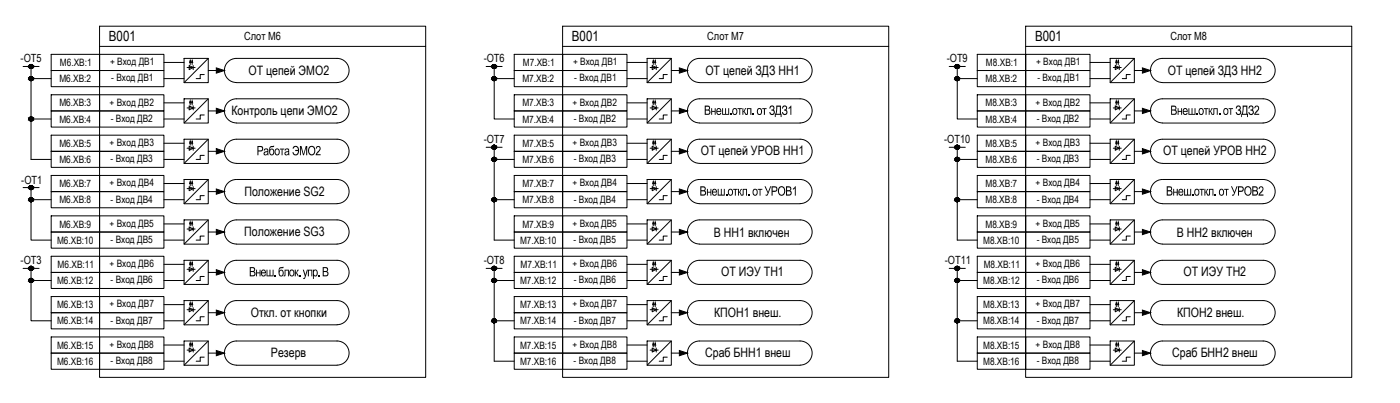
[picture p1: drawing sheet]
<svg xmlns="http://www.w3.org/2000/svg" width="456mm" height="131mm" viewBox="0 0 456 131" stroke-linecap="round" stroke-linejoin="round" font-family="sans-serif">
<defs><g id="words">
<g font-size="4.6">
<text x="35.5" y="13.4">B001</text>
<text x="186.2" y="13.4">B001</text>
<text x="337" y="13.4">B001</text>
</g>
<g font-size="4.2">
<text x="80.9" y="24.2">ОТ цепей ЭМО2</text>
<text x="229.6" y="24.2">ОТ цепей ЗДЗ НН1</text>
<text x="380.2" y="24.2">ОТ цепей ЗДЗ НН2</text>
<text x="75.3" y="37.3">Контроль цепи ЭМО2</text>
<text x="229.2" y="37.3">Внеш</text>
<text x="237.5" y="37.3">.</text>
<text x="238.3" y="37.3">откл</text>
<text x="244.7" y="37.3">.</text>
<text x="246.3" y="37.3">от ЗДЗ</text>
<text x="256.4" y="37.3">1</text>
<text x="381" y="37.3">Внеш</text>
<text x="389.3" y="37.3">.</text>
<text x="390.1" y="37.3">откл</text>
<text x="396.5" y="37.3">.</text>
<text x="398.1" y="37.3">от ЗДЗ</text>
<text x="408.2" y="37.3">2</text>
<text x="83.6" y="50.4">Работа ЭМО</text>
<text x="102.6" y="50.4">2</text>
<text x="228.2" y="50.4">ОТ цепей УРОВ НН1</text>
<text x="378.7" y="50.4">ОТ цепей УРОВ НН2</text>
<text x="79.6" y="63.5">Положение SG2</text>
<text x="227.7" y="63.5">Внеш</text>
<text x="236" y="63.5">.</text>
<text x="236.8" y="63.5">откл</text>
<text x="243.3" y="63.5">.</text>
<text x="244.9" y="63.5">от УРОВ</text>
<text x="257.8" y="63.5">1</text>
<text x="379.6" y="63.5">Внеш</text>
<text x="387.9" y="63.5">.</text>
<text x="388.7" y="63.5">откл</text>
<text x="395.1" y="63.5">.</text>
<text x="396.7" y="63.5">от УРОВ</text>
<text x="409.6" y="63.5">2</text>
<text x="79.5" y="76.6">Положение SG3</text>
<text x="232.4" y="76.8">В НН1 включен</text>
<text x="383.1" y="76.8">В НН2 включен</text>
<text x="81.1" y="89.7">Внеш</text>
<text x="89.1" y="89.7">.</text>
<text x="90.5" y="89.7">блок</text>
<text x="97.1" y="89.7">.упр</text>
<text x="103.4" y="89.7">.В</text>
<text x="234.8" y="89.7">ОТ ИЭУ ТН1</text>
<text x="385.3" y="89.7">ОТ ИЭУ ТН2</text>
<text x="81.6" y="102.9">Откл. от кнопки</text>
<text x="232.5" y="102.9">КПОН1 внеш.</text>
<text x="383.2" y="102.9">КПОН2 внеш.</text>
<text x="88.2" y="116">Резерв</text>
<text x="229.6" y="116">Сраб БНН1 внеш</text>
<text x="381.6" y="116">Сраб БНН2 внеш</text>
</g>
<g font-size="3.7">
<text x="79.5" y="13.1">Слот М6</text>
<text x="230.3" y="13.1">Слот М7</text>
<text x="381" y="13.1">Слот М8</text>
<text x="6.7" y="20.3">-ОТ5</text>
<text x="157.5" y="20.3">-ОТ6</text>
<text x="308.2" y="20.3">-ОТ9</text>
<text x="157.5" y="46.5">-ОТ7</text>
<text x="307.4" y="46.5">-ОТ10</text>
<text x="6.9" y="59.6">-ОТ1</text>
<text x="6.7" y="85.9">-ОТ3</text>
<text x="157.5" y="85.9">-ОТ8</text>
<text x="307.6" y="85.9">-ОТ11</text>
</g>
<g font-size="3.3">
<text x="19.5" y="21.5">М6.XB:1</text>
<text x="35.8" y="21.2">+ Вход ДВ1</text>
<text x="170.3" y="21.5">М7.XB:1</text>
<text x="186.6" y="21.2">+ Вход ДВ1</text>
<text x="321" y="21.5">М8.XB:1</text>
<text x="337.3" y="21.2">+ Вход ДВ1</text>
<text x="19.3" y="26.7">М6.XB:2</text>
<text x="36.2" y="26.5">- Вход ДВ1</text>
<text x="170.1" y="26.7">М7.XB:2</text>
<text x="187" y="26.5">- Вход ДВ1</text>
<text x="320.8" y="26.7">М8.XB:2</text>
<text x="337.7" y="26.5">- Вход ДВ1</text>
<text x="19.3" y="34.6">М6.XB:3</text>
<text x="35.7" y="34.3">+ Вход ДВ2</text>
<text x="170.1" y="34.6">М7.XB:3</text>
<text x="186.4" y="34.3">+ Вход ДВ2</text>
<text x="320.8" y="34.6">М8.XB:3</text>
<text x="337.2" y="34.3">+ Вход ДВ2</text>
<text x="19.3" y="39.8">М6.XB:4</text>
<text x="36.1" y="39.5">- Вход ДВ2</text>
<text x="170.1" y="39.8">М7.XB:4</text>
<text x="186.8" y="39.5">- Вход ДВ2</text>
<text x="320.8" y="39.8">М8.XB:4</text>
<text x="337.6" y="39.5">- Вход ДВ2</text>
<text x="19.3" y="47.7">М6.XB:5</text>
<text x="35.7" y="47.4">+ Вход ДВ3</text>
<text x="170.1" y="47.7">М7.XB:5</text>
<text x="186.4" y="47.4">+ Вход ДВ3</text>
<text x="320.8" y="47.7">М8.XB:5</text>
<text x="337.2" y="47.4">+ Вход ДВ3</text>
<text x="19.3" y="52.9">М6.XB:6</text>
<text x="36" y="52.7">- Вход ДВ3</text>
<text x="170.1" y="52.9">М7.XB:6</text>
<text x="186.8" y="52.7">- Вход ДВ3</text>
<text x="320.8" y="52.9">М8.XB:6</text>
<text x="337.6" y="52.7">- Вход ДВ3</text>
<text x="19.3" y="60.8">М6.XB:7</text>
<text x="35.7" y="60.5">+ Вход ДВ4</text>
<text x="36" y="65.8">- Вход ДВ4</text>
<text x="170.1" y="60.8">М7.XB:7</text>
<text x="186.4" y="60.5">+ Вход ДВ4</text>
<text x="186.8" y="65.8">- Вход ДВ4</text>
<text x="320.8" y="60.8">М8.XB:7</text>
<text x="337.2" y="60.5">+ Вход ДВ4</text>
<text x="337.6" y="65.8">- Вход ДВ4</text>
<text x="19.3" y="66">М6.XB:8</text>
<text x="170.1" y="66">М7.XB:8</text>
<text x="320.8" y="66">М8.XB:8</text>
<text x="19.3" y="73.9">М6.XB:9</text>
<text x="35.6" y="73.6">+ Вход ДВ5</text>
<text x="170.1" y="73.9">М7.XB:9</text>
<text x="186.4" y="73.6">+ Вход ДВ5</text>
<text x="320.8" y="73.9">М8.XB:9</text>
<text x="337.2" y="73.6">+ Вход ДВ5</text>
<text x="18.6" y="79.1">М6.XB:10</text>
<text x="36" y="78.9">- Вход ДВ5</text>
<text x="169.3" y="79.1">М7.XB:10</text>
<text x="186.8" y="78.9">- Вход ДВ5</text>
<text x="320.1" y="79.1">М8.XB:10</text>
<text x="337.5" y="78.9">- Вход ДВ5</text>
<text x="18.7" y="87">М6.XB:11</text>
<text x="35.7" y="86.7">+ Вход ДВ6</text>
<text x="169.5" y="87">М7.XB:11</text>
<text x="186.4" y="86.7">+ Вход ДВ6</text>
<text x="320.3" y="87">М8.XB:11</text>
<text x="337.2" y="86.7">+ Вход ДВ6</text>
<text x="18.6" y="92.2">М6.XB:12</text>
<text x="36" y="92">- Вход ДВ6</text>
<text x="169.3" y="92.3">М7.XB:12</text>
<text x="186.8" y="92">- Вход ДВ6</text>
<text x="320.1" y="92.2">М8.XB:12</text>
<text x="337.6" y="92">- Вход ДВ6</text>
<text x="18.6" y="100.1">М6.XB:13</text>
<text x="35.7" y="99.9">+ Вход ДВ7</text>
<text x="169.3" y="100.1">М7.XB:13</text>
<text x="186.4" y="99.9">+ Вход ДВ7</text>
<text x="320.1" y="100.1">М8.XB:13</text>
<text x="337.2" y="99.9">+ Вход ДВ7</text>
<text x="18.6" y="105.4">М6.XB:14</text>
<text x="36" y="105.1">- Вход ДВ7</text>
<text x="169.3" y="105.4">М7.XB:14</text>
<text x="186.8" y="105.1">- Вход ДВ7</text>
<text x="320.1" y="105.4">М8.XB:14</text>
<text x="337.6" y="105.1">- Вход ДВ7</text>
<text x="18.6" y="113.2">М6.XB:15</text>
<text x="35.7" y="112.9">+ Вход ДВ8</text>
<text x="169.3" y="113.2">М7.XB:15</text>
<text x="186.4" y="112.9">+ Вход ДВ8</text>
<text x="320.1" y="113.2">М8.XB:15</text>
<text x="337.2" y="112.9">+ Вход ДВ8</text>
<text x="18.6" y="118.4">М6.XB:16</text>
<text x="36" y="118.2">- Вход ДВ8</text>
<text x="169.3" y="118.4">М7.XB:16</text>
<text x="186.8" y="118.2">- Вход ДВ8</text>
<text x="320.1" y="118.4">М8.XB:16</text>
<text x="337.5" y="118.2">- Вход ДВ8</text>
</g>
</g></defs>
<!-- layer: TEXT -->
<g fill="#000">
<path d="M95.5 47.7l1-.3 .7 .6 .1 1.5-.8 1-.9-.2-.4-.8 .3-.1 .5 .7 .6-.1 .4-.9h-.9v-.4h.9l-.1-.5-.5-.5-.5 .1-.3 .5-.4-.1zM97.6 47.4h.6l.6 2.6 .8-2.6h.4v3h-.3v-2.5l-.7 2.5h-.3l-.8-2.5v2.5h-.3zM86.8 87.6h.3v1.9h.6v-1.9h.3v1.9h.8v-1.9h.3v2.1h-2.3z"/>
<path d="M100.7 47.7l1-.3 .9 .8v1.5l-.7 .7h-.8l-.7-.7-.1-1.3zM101 47.9l-.4 .9 .1 .9 .5 .4h.6l.5-.8-.1-1-.5-.6z"/>
<path d="M101.9 87.6h.3v.2l.4-.3 .5 .1 .3 .8v.8l-.4 .5-.5 .1-.3-.3v1.1h-.3zM102.4 87.9l-.2 1.1 .2 .4 .4 .1 .3-.5v-.7l-.3-.5z"/>
</g>
<g fill="none" stroke="#000" stroke-width=".33">
<path d="M67.8 19l-7.9 7.8M218.6 19l-7.9 7.8M369.3 19l-7.9 7.8M53.4 25.5h6.5M53.4 20.3h6.5M53.4 38.7h6.5M53.4 33.4h6.5M60.9 21.9h2.6M60.9 35.1h2.6M66.5 24.2h-1.3v1.3h-1.3M66.5 37.3h-1.3v1.4h-1.3M67.8 32.1l-7.9 7.9"/>
<path d="M204.1 25.5h6.6M204.1 20.3h6.6M204.1 38.7h6.6M204.1 33.4h6.6M211.7 21.9h2.6M211.7 35.1h2.6M217.2 24.2h-1.3v1.3h-1.3M217.2 37.3h-1.3v1.4h-1.3M218.6 32.1l-7.9 7.9M354.9 25.5h6.5M354.9 20.3h6.5M354.9 38.7h6.5"/>
<path d="M354.9 33.4h6.5M362.4 21.9h2.6M362.4 35.1h2.6M368 24.2h-1.3v1.3h-1.3M368 37.3h-1.3v1.4h-1.3M369.3 32.1l-7.9 7.9M53.4 51.8h6.5M53.4 46.5h6.5M53.4 59.6h6.5M60.9 48.1h2.6M66.5 50.5h-1.3v1.3h-1.3M67.8 45.2l-7.9 7.9"/>
<path d="M67.8 58.3l-7.9 7.9M204.1 51.8h6.6M204.1 46.5h6.6M204.1 59.6h6.6M211.7 48.1h2.6M217.2 50.5h-1.3v1.3h-1.3M218.6 45.2l-7.9 7.9M218.6 58.3l-7.9 7.9M354.9 51.8h6.5M354.9 46.5h6.5M354.9 59.6h6.5M362.4 48.1h2.6"/>
<path d="M368 50.5h-1.3v1.3h-1.3M369.3 45.2l-7.9 7.9M369.3 58.3l-7.9 7.9M53.4 64.9h6.5M53.4 78h6.5M53.4 72.7h6.5M60.9 61.3h2.6M60.9 74.4h2.6M66.5 63.5h-1.3v1.4h-1.3M66.5 76.7h-1.3v1.3h-1.3M67.8 71.4l-7.9 7.9M204.1 64.9h6.6"/>
<path d="M204.1 78h6.6M204.1 72.7h6.6M211.7 61.3h2.6M211.7 74.4h2.6M217.2 63.5h-1.3v1.4h-1.3M217.2 76.7h-1.3v1.3h-1.3M218.6 71.4l-7.9 7.9M354.9 64.9h6.5M354.9 78h6.5M354.9 72.7h6.5M362.4 61.3h2.6M362.4 74.4h2.6"/>
<path d="M368 63.5h-1.3v1.4h-1.3M368 76.7h-1.3v1.3h-1.3M369.3 71.4l-7.9 7.9M53.4 91.1h6.5M53.4 85.9h6.5M53.4 98.9h6.5M60.9 87.5h2.6M66.5 89.8h-1.3v1.3h-1.3M67.8 84.5l-7.9 7.9M67.8 97.6l-7.9 7.9M204.1 91.1h6.6M204.1 85.9h6.6"/>
<path d="M204.1 98.9h6.6M211.7 87.5h2.6M217.2 89.8h-1.3v1.3h-1.3M218.6 84.5l-7.9 7.9M218.6 97.6l-7.9 7.9M354.9 91.1h6.5M354.9 85.9h6.5M354.9 98.9h6.5M362.4 87.5h2.6M368 89.8h-1.3v1.3h-1.3M369.3 84.5l-7.9 7.9M369.3 97.6l-7.9 7.9"/>
<path d="M53.4 104.2h6.5M53.4 117.3h6.5M53.4 112.1h6.5M60.9 100.6h2.6M60.9 113.7h2.6M66.5 102.9h-1.3v1.3h-1.3M66.5 116h-1.3v1.3h-1.3M67.8 110.7l-7.9 7.9M204.1 104.2h6.6M204.1 117.3h6.6M204.1 112.1h6.6M211.7 100.6h2.6"/>
<path d="M211.7 113.7h2.6M217.2 102.9h-1.3v1.3h-1.3M217.2 116h-1.3v1.3h-1.3M218.6 110.7l-7.9 7.9M354.9 104.2h6.5M354.9 117.3h6.5M354.9 112.1h6.5M362.4 100.6h2.6M362.4 113.7h2.6M368 102.9h-1.3v1.3h-1.3M368 116h-1.3v1.3h-1.3M369.3 110.7l-7.9 7.9"/>
</g>
<!-- layer: 0 -->
<g fill="none" stroke="#000" stroke-width=".33">
<path d="M16.7 17.7h15.7v5.2h-15.7zM32.4 17.7h21v5.2h-21zM32.4 15.1h106.2M59.9 19h7.9v7.8h-7.9zM109.7 19a3.9 3.9 0 0 1 4 3.9 3.9 3.9 0 0 1-4 3.9M109.8 19h-32.8a3.9 3.9 0 0 0-3.9 3.9 3.9 3.9 0 0 0 3.9 3.9M167.4 17.7h15.8v5.2h-15.8zM183.2 17.7h20.9v5.2h-20.9zM183.2 15.1h106.1M210.7 19h7.9v7.8h-7.9zM260.5 19a3.9 3.9 0 0 1 3.9 3.9 3.9 3.9 0 0 1-3.9 3.9M260.5 19h-32.8a3.9 3.9 0 0 0-3.9 3.9 3.9 3.9 0 0 0 3.9 3.9"/>
<path d="M318.2 17.7h15.7v5.2h-15.7zM333.9 17.7h21v5.2h-21zM333.9 15.1h106.2M361.4 19h7.9v7.8h-7.9zM7.5 21.6h5.2M10.1 25.5h6.6M10.1 38.7h6.6M10.1 21.6v30.2h6.6M16.7 22.9h15.7v5.3h-15.7zM16.7 30.8h15.7v5.2h-15.7zM16.7 36h15.7v5.3h-15.7zM32.4 22.9h21v5.3h-21z"/>
<path d="M32.4 30.8h21v5.2h-21zM32.4 36h21v5.3h-21zM59.9 32.1h7.9v7.9h-7.9zM61.6 21.3l1.3 .6-1.3 .7zM61.6 34.4l1.3 .7-1.3 .6zM61.9 20.3v.7M61.9 33.4v.7M62.6 20.3v.7M62.6 33.4v.7M62.9 21.3v1.3M62.9 34.4v1.3M67.8 22.9h3.9"/>
<path d="M67.8 36h3.9M77 40h32.8M77 26.8h32.8M109.7 32.1a3.9 3.9 0 0 1 4 3.9 3.9 3.9 0 0 1-4 3.9M109.8 32.1h-32.8a3.9 3.9 0 0 0-3.9 3.9 3.9 3.9 0 0 0 3.9 3.9M158.3 21.6h5.2M160.9 21.6v17.1h6.5M160.9 25.5h6.5M167.4 22.9h15.8v5.3h-15.8zM167.4 30.8h15.8v5.2h-15.8zM167.4 36h15.8v5.3h-15.8zM183.2 22.9h20.9v5.3h-20.9z"/>
<path d="M183.2 30.8h20.9v5.2h-20.9zM183.2 36h20.9v5.3h-20.9zM210.7 32.1h7.9v7.9h-7.9zM212.3 21.3l1.3 .6-1.3 .7zM212.3 34.4l1.3 .7-1.3 .6zM212.7 20.3v.7M212.7 33.4v.7M213.3 20.3v.7M213.3 33.4v.7M213.6 21.3v1.3M213.6 34.4v1.3M218.6 22.9h3.9"/>
<path d="M218.6 36h3.9M227.7 40h32.8M227.7 26.8h32.8M260.5 32.1a3.9 3.9 0 0 1 3.9 3.9 3.9 3.9 0 0 1-3.9 3.9M260.5 32.1h-32.8a3.9 3.9 0 0 0-3.9 3.9 3.9 3.9 0 0 0 3.9 3.9M309 21.6h5.3M311.6 21.6v17.1h6.6M311.6 25.5h6.6M318.2 22.9h15.7v5.3h-15.7zM318.2 30.8h15.7v5.2h-15.7zM318.2 36h15.7v5.3h-15.7zM333.9 22.9h21v5.3h-21z"/>
<path d="M333.9 30.8h21v5.2h-21zM333.9 36h21v5.3h-21zM361.4 32.1h7.9v7.9h-7.9zM363.1 21.3l1.3 .6-1.3 .7zM363.1 34.4l1.3 .7-1.3 .6zM363.4 20.3v.7M363.4 33.4v.7M364.1 20.3v.7M364.1 33.4v.7M364.4 21.3v1.3M364.4 34.4v1.3M369.3 22.9h3.9"/>
<path d="M369.3 36h3.9M378.5 39.9a3.9 3.9 0 0 1-3.9-3.9 3.9 3.9 0 0 1 3.9-3.9h32.7a3.9 3.9 0 0 1 3.9 3.9 3.9 3.9 0 0 1-3.9 3.9M378.5 26.8a3.9 3.9 0 0 1-3.9-3.9 3.9 3.9 0 0 1 3.9-3.9h32.7a3.9 3.9 0 0 1 3.9 3.9 3.9 3.9 0 0 1-3.9 3.9M378.5 40h32.8M378.5 26.8h32.8M16.7 43.9h15.7v5.2h-15.7zM16.7 49.1h15.7v5.3h-15.7zM16.7 57h15.7v5.2h-15.7zM32.4 43.9h21v5.2h-21zM32.4 49.1h21v5.3h-21zM32.4 57h21v5.2h-21zM59.9 45.2h7.9v7.9h-7.9z"/>
<path d="M59.9 58.3h7.9v7.9h-7.9zM61.6 47.5l1.3 .6-1.3 .7zM61.9 46.5v.7M61.9 59.6v.7M62.6 46.5v.7M62.6 59.6v.7M62.9 47.5v1.3M67.8 49.1h3.9M109.7 58.3a3.9 3.9 0 0 1 4 3.9 3.9 3.9 0 0 1-4 3.9M109.7 45.2a3.9 3.9 0 0 1 4 3.9 3.9 3.9 0 0 1-4 3.9M109.8 58.3h-32.8a3.9 3.9 0 0 0-3.9 3.9 3.9 3.9 0 0 0 3.9 3.9M109.8 45.2h-32.8a3.9 3.9 0 0 0-3.9 3.9 3.9 3.9 0 0 0 3.9 3.9l32.8 .1"/>
<path d="M158.3 47.8h5.2M160.9 51.8h6.5M160.9 47.8v30.2h6.5M167.4 43.9h15.8v5.2h-15.8zM167.4 49.1h15.8v5.3h-15.8zM167.4 57h15.8v5.2h-15.8zM183.2 43.9h20.9v5.2h-20.9zM183.2 49.1h20.9v5.3h-20.9zM183.2 57h20.9v5.2h-20.9zM210.7 45.2h7.9v7.9h-7.9zM210.7 58.3h7.9v7.9h-7.9zM212.3 47.5l1.3 .6-1.3 .7z"/>
<path d="M212.7 46.5v.7M212.7 59.6v.7M213.3 46.5v.7M213.3 59.6v.7M213.6 47.5v1.3M218.6 49.1h3.9M260.5 58.3a3.9 3.9 0 0 1 3.9 3.9 3.9 3.9 0 0 1-3.9 3.9M260.5 45.2a3.9 3.9 0 0 1 3.9 3.9 3.9 3.9 0 0 1-3.9 3.9M260.5 58.3h-32.8a3.9 3.9 0 0 0-3.9 3.9 3.9 3.9 0 0 0 3.9 3.9M260.5 45.2h-32.8a3.9 3.9 0 0 0-3.9 3.9 3.9 3.9 0 0 0 3.9 3.9l32.8 .1M309 47.8h5.3M311.6 51.8h6.6"/>
<path d="M311.6 47.8v30.2h6.6M318.2 43.9h15.7v5.2h-15.7zM318.2 49.1h15.7v5.3h-15.7zM318.2 57h15.7v5.2h-15.7zM333.9 43.9h21v5.2h-21zM333.9 49.1h21v5.3h-21zM333.9 57h21v5.2h-21zM361.4 45.2h7.9v7.9h-7.9zM361.4 58.3h7.9v7.9h-7.9zM363.1 47.5l1.3 .6-1.3 .7zM363.4 46.5v.7M363.4 59.6v.7"/>
<path d="M364.1 46.5v.7M364.1 59.6v.7M364.4 47.5v1.3M369.3 49.1h3.9M375.7 46.4a3.9 3.9 0 0 1 2.8-1.2h32.7a3.9 3.9 0 0 1 3.9 3.9 3.9 3.9 0 0 1-3.9 3.9h-32.7a3.9 3.9 0 0 1-3.7-2.4 3.9 3.9 0 0 1 .9-4.2zM7.5 60.9h5.2M10.1 60.9v17.1h6.6M10.1 64.9h6.6M16.7 62.2h15.7v5.3h-15.7zM16.7 70.1h15.7v5.3h-15.7zM16.7 75.4h15.7v5.2h-15.7zM32.4 62.2h21v5.3h-21z"/>
<path d="M32.4 70.1h21v5.3h-21zM32.4 75.4h21v5.2h-21zM59.9 71.4h7.9v7.9h-7.9zM61.6 60.6l1.3 .7-1.3 .6zM61.6 73.7l1.3 .7-1.3 .6zM61.9 72.7v.7M62.6 72.7v.7M62.9 60.6v1.3M62.9 73.7v1.3M67.8 62.2h3.9M67.8 75.4h3.9M77 66.2h32.8"/>
<path d="M109.7 71.4a3.9 3.9 0 0 1 4 3.9 3.9 3.9 0 0 1-4 3.9M109.8 71.4h-32.8a3.9 3.9 0 0 0-3.9 3.9 3.9 3.9 0 0 0 3.9 3.9l32.8 .1M160.9 64.9h6.5M167.4 62.2h15.8v5.3h-15.8zM167.4 70.1h15.8v5.3h-15.8zM167.4 75.4h15.8v5.2h-15.8zM183.2 62.2h20.9v5.3h-20.9zM183.2 70.1h20.9v5.3h-20.9zM183.2 75.4h20.9v5.2h-20.9zM210.7 71.4h7.9v7.9h-7.9zM212.3 60.6l1.3 .7-1.3 .6zM212.3 73.7l1.3 .7-1.3 .6z"/>
<path d="M212.7 72.7v.7M213.3 72.7v.7M213.6 60.6v1.3M213.6 73.7v1.3M218.6 62.2h3.9M218.6 75.4h3.9M227.7 66.2h32.8M260.5 71.4a3.9 3.9 0 0 1 3.9 3.9 3.9 3.9 0 0 1-3.9 3.9M260.5 71.4h-32.8a3.9 3.9 0 0 0-3.9 3.9 3.9 3.9 0 0 0 3.9 3.9l32.8 .1M311.6 64.9h6.6M318.2 62.2h15.7v5.3h-15.7zM318.2 70.1h15.7v5.3h-15.7z"/>
<path d="M318.2 75.4h15.7v5.2h-15.7zM333.9 62.2h21v5.3h-21zM333.9 70.1h21v5.3h-21zM333.9 75.4h21v5.2h-21zM361.4 71.4h7.9v7.9h-7.9zM363.1 60.6l1.3 .7-1.3 .6zM363.1 73.7l1.3 .7-1.3 .6zM363.4 72.7v.7M364.1 72.7v.7M364.4 60.6v1.3M364.4 73.7v1.3M369.3 62.2h3.9"/>
<path d="M369.3 75.4h3.9M375.7 72.6a3.9 3.9 0 0 1 2.8-1.2h32.7a3.9 3.9 0 0 1 3.9 3.9 3.9 3.9 0 0 1-3.9 3.9h-32.7a3.9 3.9 0 0 1-3.7-2.4 3.9 3.9 0 0 1 .9-4.2zM378.5 66.1a3.9 3.9 0 0 1-3.9-3.9 3.9 3.9 0 0 1 3.9-3.9h32.7a3.9 3.9 0 0 1 3.9 3.9 3.9 3.9 0 0 1-3.9 3.9M378.5 66.2h32.8M7.5 87.2h5.2M10.1 87.2v17h6.6M10.1 91.1h6.6M16.7 83.2h15.7v5.3h-15.7zM16.7 88.5h15.7v5.2h-15.7zM16.7 96.3h15.7v5.3h-15.7zM32.4 83.2h21v5.3h-21zM32.4 88.5h21v5.2h-21z"/>
<path d="M32.4 96.3h21v5.3h-21zM59.9 84.5h7.9v7.9h-7.9zM59.9 97.6h7.9v7.9h-7.9zM61.6 86.8l1.3 .7-1.3 .6zM61.6 99.9l1.3 .7-1.3 .7zM61.9 85.9v.6M61.9 98.9v.7M62.6 85.9v.6M62.6 98.9v.7M62.9 86.8v1.3M62.9 99.9v1.4M67.8 88.5h3.9"/>
<path d="M109.7 84.5a3.9 3.9 0 0 1 4 4 3.9 3.9 0 0 1-4 3.9M109.7 97.6a3.9 3.9 0 0 1 4 3.9 3.9 3.9 0 0 1-4 4M109.8 84.5h-32.8a3.9 3.9 0 0 0-3.9 4 3.9 3.9 0 0 0 3.9 3.9h32.8M109.8 97.6h-32.8a3.9 3.9 0 0 0-3.9 3.9 3.9 3.9 0 0 0 3.9 4h32.8M158.3 87.2h5.2M160.9 91.1h6.5M160.9 87.2v30.1h6.5M167.4 83.2h15.8v5.3h-15.8zM167.4 88.5h15.8v5.2h-15.8zM167.4 96.3h15.8v5.3h-15.8zM183.2 83.2h20.9v5.3h-20.9zM183.2 88.5h20.9v5.2h-20.9z"/>
<path d="M183.2 96.3h20.9v5.3h-20.9zM210.7 84.5h7.9v7.9h-7.9zM210.7 97.6h7.9v7.9h-7.9zM212.3 86.8l1.3 .7-1.3 .6zM212.3 99.9l1.3 .7-1.3 .7zM212.7 85.9v.6M212.7 98.9v.7M213.3 85.9v.6M213.3 98.9v.7M213.6 86.8v1.3M213.6 99.9v1.4M218.6 88.5h3.9"/>
<path d="M260.5 84.5a3.9 3.9 0 0 1 3.9 4 3.9 3.9 0 0 1-3.9 3.9M260.5 97.6a3.9 3.9 0 0 1 3.9 3.9 3.9 3.9 0 0 1-3.9 4M260.5 84.5h-32.8a3.9 3.9 0 0 0-3.9 4 3.9 3.9 0 0 0 3.9 3.9h32.8M260.5 97.6h-32.8a3.9 3.9 0 0 0-3.9 3.9 3.9 3.9 0 0 0 3.9 4h32.8M309 87.2h5.3M311.6 91.1h6.6M311.6 87.2v30.1h6.6M318.2 83.2h15.7v5.3h-15.7zM318.2 88.5h15.7v5.2h-15.7zM318.2 96.3h15.7v5.3h-15.7zM333.9 83.2h21v5.3h-21zM333.9 88.5h21v5.2h-21z"/>
<path d="M333.9 96.3h21v5.3h-21zM361.4 84.5h7.9v7.9h-7.9zM361.4 97.6h7.9v7.9h-7.9zM363.1 86.8l1.3 .7-1.3 .6zM363.1 99.9l1.3 .7-1.3 .7zM363.4 85.9v.6M363.4 98.9v.7M364.1 85.9v.6M364.1 98.9v.7M364.4 86.8v1.3M364.4 99.9v1.4M369.3 88.5h3.9"/>
<path d="M375.7 85.7a3.9 3.9 0 0 1 2.8-1.2h32.7a3.9 3.9 0 0 1 3.9 4 3.9 3.9 0 0 1-3.9 3.9h-32.7a3.9 3.9 0 0 1-3.7-2.4 3.9 3.9 0 0 1 .9-4.3zM375.7 98.8a3.9 3.9 0 0 1 2.8-1.2h32.7a3.9 3.9 0 0 1 3.9 3.9 3.9 3.9 0 0 1-3.9 4h-32.7a3.9 3.9 0 0 1-3.7-2.5 3.9 3.9 0 0 1 .9-4.2zM16.7 101.6h15.7v5.2h-15.7zM16.7 109.4h15.7v5.3h-15.7zM16.7 114.7h15.7v5.2h-15.7zM32.4 101.6h21v5.2h-21zM32.4 109.4h21v5.3h-21zM32.4 114.7h21v5.2h-21zM59.9 110.7h7.9v7.9h-7.9zM61.6 113l1.3 .7-1.3 .6zM61.9 112.1v.6M62.6 112.1v.6"/>
<path d="M62.9 113v1.3M67.8 101.6h3.9M67.8 114.7h3.9M109.7 110.7a3.9 3.9 0 0 1 4 4 3.9 3.9 0 0 1-4 3.9M109.8 110.7h-32.8a3.9 3.9 0 0 0-3.9 4 3.9 3.9 0 0 0 3.9 3.9h32.8M160.9 104.2h6.5M167.4 101.6h15.8v5.2h-15.8zM167.4 109.4h15.8v5.3h-15.8zM167.4 114.7h15.8v5.2h-15.8zM183.2 101.6h20.9v5.2h-20.9zM183.2 109.4h20.9v5.3h-20.9zM183.2 114.7h20.9v5.2h-20.9z"/>
<path d="M210.7 110.7h7.9v7.9h-7.9zM212.3 113l1.3 .7-1.3 .6zM212.7 112.1v.6M213.3 112.1v.6M213.6 113v1.3M218.6 101.6h3.9M218.6 114.7h3.9M260.5 110.7a3.9 3.9 0 0 1 3.9 4 3.9 3.9 0 0 1-3.9 3.9M260.5 110.7h-32.8a3.9 3.9 0 0 0-3.9 4 3.9 3.9 0 0 0 3.9 3.9h32.8M311.6 104.2h6.6M318.2 101.6h15.7v5.2h-15.7zM318.2 109.4h15.7v5.3h-15.7z"/>
<path d="M318.2 114.7h15.7v5.2h-15.7zM333.9 101.6h21v5.2h-21zM333.9 109.4h21v5.3h-21zM333.9 114.7h21v5.2h-21zM361.4 110.7h7.9v7.9h-7.9zM363.1 113l1.3 .7-1.3 .6zM363.4 112.1v.6M364.1 112.1v.6M364.4 113v1.3M369.3 101.6h3.9M369.3 114.7h3.9M375.7 111.9a3.9 3.9 0 0 1 2.8-1.2h32.7a3.9 3.9 0 0 1 3.9 4 3.9 3.9 0 0 1-3.9 3.9h-32.7a3.9 3.9 0 0 1-3.7-2.4 3.9 3.9 0 0 1 .9-4.3z"/>
<circle cx="10.1" cy="25.5" r=".66"/>
<circle cx="10.1" cy="38.6" r=".66"/>
<circle cx="10.1" cy="21.6" r=".66"/>
<circle cx="160.9" cy="25.5" r=".66"/>
<circle cx="160.9" cy="21.6" r=".66"/>
<circle cx="311.6" cy="25.5" r=".66"/>
<circle cx="311.6" cy="21.6" r=".66"/>
<circle cx="160.9" cy="51.8" r=".66"/>
<circle cx="160.9" cy="47.8" r=".66"/>
<circle cx="311.6" cy="51.8" r=".66"/>
<circle cx="311.6" cy="47.8" r=".66"/>
<circle cx="10.1" cy="64.8" r=".66"/>
<circle cx="10.1" cy="60.9" r=".66"/>
<circle cx="160.9" cy="64.8" r=".66"/>
<circle cx="311.6" cy="64.8" r=".66"/>
<circle cx="10.1" cy="87.1" r=".66"/>
<circle cx="10.1" cy="91.1" r=".66"/>
<circle cx="160.9" cy="87.1" r=".66"/>
<circle cx="160.9" cy="91.1" r=".66"/>
<circle cx="311.6" cy="91.1" r=".66"/>
<circle cx="311.6" cy="87.1" r=".66"/>
<circle cx="160.9" cy="104.2" r=".66"/>
<circle cx="311.6" cy="104.2" r=".66"/>
</g>
<g fill="#000" stroke="#000" stroke-width=".33">
<path d="M10 26.2h.3zM10 22.2h.3zM10 39.3h.3zM10 24.9h.2zM10 21h.2zM10 38h.2zM61.9 19.6l.1 .7h-.2zM61.9 32.8l.1 .6h-.2zM62.6 19.6l.1 .7h-.3zM62.6 32.8l.1 .6h-.3zM70.4 22.1l2.7 .8-2.7 .8zM70.4 35.2l2.7 .8-2.7 .9z"/>
<path d="M160.7 26.2h.3zM160.7 22.2h.3zM160.8 24.9h.1zM160.8 21h.1zM212.7 19.6l.1 .7h-.3zM212.7 32.8l.1 .6h-.3zM213.3 19.6l.2 .7h-.4zM213.3 32.8l.2 .6h-.4zM221.2 22.1l2.6 .8-2.6 .8zM221.2 35.2l2.6 .8-2.6 .9zM311.5 26.2h.3zM311.5 22.2h.3z"/>
<path d="M311.5 24.9h.2zM311.5 21h.2zM363.4 19.6l.2 .7h-.4zM363.4 32.8l.2 .6h-.4zM364.1 19.6l.1 .7h-.3zM364.1 32.8l.1 .6h-.3zM371.9 22.1l2.7 .8-2.7 .8zM371.9 35.2l2.7 .8-2.7 .9zM61.9 45.8l.1 .7h-.2zM61.9 59l.1 .6h-.2zM62.6 45.8l.1 .7h-.3zM62.6 59l.1 .6h-.3z"/>
<path d="M70.4 48.3l2.7 .8-2.7 .9zM160.7 52.4h.3zM160.7 48.5h.3zM160.8 51.1h.1zM160.8 47.2h.1zM212.7 45.8l.1 .7h-.3zM212.7 59l.1 .6h-.3zM213.3 45.8l.2 .7h-.4zM213.3 59l.2 .6h-.4zM221.2 48.3l2.6 .8-2.6 .9zM311.5 52.4h.3zM311.5 48.5h.3z"/>
<path d="M311.5 51.1h.2zM311.5 47.2h.2zM363.4 45.8l.2 .7h-.4zM363.4 59l.2 .6h-.4zM364.1 45.8l.1 .7h-.3zM364.1 59l.1 .6h-.3zM371.9 48.3l2.7 .8-2.7 .9zM10 65.5h.3zM10 61.6h.3zM10 64.2h.2zM10 60.3h.2zM61.9 72.1l.1 .6h-.2z"/>
<path d="M62.6 72.1l.1 .6h-.3zM70.4 61.4l2.7 .8-2.7 .9zM70.4 74.5l2.7 .9-2.7 .8zM160.7 65.5h.3zM160.8 64.2h.1zM212.7 72.1l.1 .6h-.3zM213.3 72.1l.2 .6h-.4zM221.2 61.4l2.6 .8-2.6 .9zM221.2 74.5l2.6 .9-2.6 .8zM311.5 65.5h.3zM311.5 64.2h.2zM363.4 72.1l.2 .6h-.4z"/>
<path d="M364.1 72.1l.1 .6h-.3zM371.9 61.4l2.7 .8-2.7 .9zM371.9 74.5l2.7 .9-2.7 .8zM10 91.7h.3zM10 87.8h.3zM10 90.4h.2zM10 86.5h.2zM61.9 85.2l.1 .7h-.2zM61.9 98.3l.1 .6h-.2zM62.6 85.2l.1 .7h-.3zM62.6 98.3l.1 .6h-.3zM70.4 87.6l2.7 .9-2.7 .8z"/>
<path d="M160.7 91.7h.3zM160.7 87.8h.3zM160.8 90.4h.1zM160.8 86.5h.1zM212.7 85.2l.1 .7h-.3zM212.7 98.3l.1 .6h-.3zM213.3 85.2l.2 .7h-.4zM213.3 98.3l.2 .6h-.4zM221.2 87.6l2.6 .9-2.6 .8zM311.5 91.7h.3zM311.5 87.8h.3zM311.5 90.4h.2z"/>
<path d="M311.5 86.5h.2zM363.4 85.2l.2 .7h-.4zM363.4 98.3l.2 .6h-.4zM364.1 85.2l.1 .7h-.3zM364.1 98.3l.1 .6h-.3zM371.9 87.6l2.7 .9-2.7 .8zM61.9 111.4l.1 .7h-.2zM62.6 111.4l.1 .7h-.3zM70.4 100.7l2.7 .9-2.7 .8zM70.4 113.8l2.7 .9-2.7 .8zM160.7 104.8h.3zM160.8 103.5h.1z"/>
<path d="M212.7 111.4l.1 .7h-.3zM213.3 111.4l.2 .7h-.4zM221.2 100.7l2.6 .9-2.6 .8zM221.2 113.8l2.6 .9-2.6 .8zM311.5 104.8h.3zM311.5 103.5h.2zM363.4 111.4l.2 .7h-.4zM364.1 111.4l.1 .7h-.3zM371.9 100.7l2.7 .9-2.7 .8zM371.9 113.8l2.7 .9-2.7 .8z"/>
<path d="M10 26.2h.2zM10 26.2h.2z"/>
<path d="M10 22.2l.2 .1zM10 22.3h.2z"/>
<path d="M10 39.3h.2zM10 39.3h.2z"/>
<path d="M10 24.9h.3zM10 24.9h.3z"/>
<path d="M10 21h.3zM10 21h.3z"/>
<path d="M10 38h.3zM10 38h.3z"/>
<path d="M10 24.9h.3zM9.9 24.9h.4z"/>
<path d="M10 21h.3zM9.9 21h.4z"/>
<path d="M10 38h.3zM9.9 38h.4z"/>
<path d="M9.9 24.9h.5zM9.8 24.9h.6z"/>
<path d="M9.9 26.2h.4zM9.9 26.2h.4z"/>
<path d="M9.9 21h.5zM9.8 21h.6z"/>
<path d="M9.9 22.2h.4zM9.9 22.2h.4z"/>
<path d="M9.9 38l.5 .1zM9.9 38l.5 .1z"/>
<path d="M9.9 39.3h.4zM9.9 39.3h.4z"/>
<path d="M9.8 24.9l.6 .1zM9.8 25h.6z"/>
<path d="M9.8 26.1h.6zM9.8 26.1l.5 .1z"/>
<path d="M9.8 21h.6zM9.8 21h.6z"/>
<path d="M9.8 22.2h.6zM9.8 22.2h.5z"/>
<path d="M9.8 38.1h.6zM9.8 38.1h.6z"/>
<path d="M9.8 39.2h.6zM9.8 39.2l.5 .1z"/>
<path d="M9.8 25h.7zM9.8 25h.7z"/>
<path d="M9.8 26.1h.6zM9.8 26.1h.6z"/>
<path d="M9.8 21l.7 .1zM9.8 21l.7 .1z"/>
<path d="M9.8 22.2h.6zM9.8 22.2h.6z"/>
<path d="M9.8 38.1h.7zM9.8 38.1h.7z"/>
<path d="M9.8 39.2h.6zM9.8 39.2h.6z"/>
<path d="M9.8 25l.7 .1zM9.7 25.1h.8z"/>
<path d="M9.8 26.1h.7zM9.8 26.1h.6z"/>
<path d="M9.8 21.1h.7zM9.7 21.1h.8z"/>
<path d="M9.8 22.1h.7zM9.8 22.1l.6 .1z"/>
<path d="M9.8 38.1h.7zM9.7 38.1h.8z"/>
<path d="M9.8 39.2h.7zM9.8 39.2h.6z"/>
<path d="M9.7 25.1h.9zM9.6 25.1h1z"/>
<path d="M9.7 26h.8zM9.7 26l.8 .1z"/>
<path d="M9.7 21.1l.9 .1zM9.6 21.2h1z"/>
<path d="M9.7 22.1h.8zM9.7 22.1h.8z"/>
<path d="M9.7 38.1l.9 .1zM9.6 38.2h1z"/>
<path d="M9.7 39.2h.8zM9.7 39.2h.8z"/>
<path d="M9.6 25.1h1.1zM9.6 25.1h1.1z"/>
<path d="M9.6 26h1zM9.6 26h.9z"/>
<path d="M9.6 21.2h1.1zM9.6 21.2h1.1z"/>
<path d="M9.6 22.1h1zM9.6 22.1h.9z"/>
<path d="M9.6 38.2h1.1zM9.6 38.2h1.1z"/>
<path d="M9.6 39.1h1zM9.6 39.1l.9 .1z"/>
<path d="M9.6 25.1l1.1 .1zM9.6 25.1l1.1 .1z"/>
<path d="M9.6 25.2h1.1zM9.6 25.2h1.1z"/>
<path d="M9.6 25.9l1.1 .1zM9.6 25.9l1.1 .1z"/>
<path d="M9.6 26h1.1zM9.6 26h1z"/>
<path d="M9.6 21.2l1.1 .1zM9.6 21.2l1.1 .1z"/>
<path d="M9.6 21.3h1.1zM9.6 21.3h1.1z"/>
<path d="M9.6 22h1.1zM9.6 22h1.1z"/>
<path d="M9.6 22h1.1zM9.6 22l1 .1z"/>
<path d="M9.6 38.2l1.1 .1zM9.6 38.2l1.1 .1z"/>
<path d="M9.6 38.3l1.1 .1zM9.6 38.4h1.1z"/>
<path d="M9.6 39h1.1zM9.6 39h1.1z"/>
<path d="M9.6 39h1.1zM9.6 39l1 .1z"/>
<path d="M9.6 25.2l1.1 .1zM9.5 25.3h1.2z"/>
<path d="M9.6 25.8h1.1zM9.6 25.8l1.1 .1z"/>
<path d="M9.6 21.3l1.1 .1zM9.6 21.3l1.1 .1z"/>
<path d="M9.6 21.9h1.1zM9.6 21.9l1.1 .1z"/>
<path d="M9.6 38.4h1.1zM9.5 38.4h1.2z"/>
<path d="M9.6 38.9h1.1zM9.6 38.9l1.1 .1z"/>
<path d="M9.5 25.3l1.2 .1zM9.5 25.3l1.2 .1z"/>
<path d="M9.5 25.4h1.3zM9.5 25.4h1.3z"/>
<path d="M9.5 25.7l1.2 .1zM9.5 25.7l1.2 .1z"/>
<path d="M9.5 25.8h1.2zM9.5 25.8h1.2z"/>
<path d="M9.5 21.4h1.2zM9.5 21.4h1.2z"/>
<path d="M9.5 21.4l1.3 .1zM9.5 21.4l1.3 .1z"/>
<path d="M9.5 21.8h1.2zM9.5 21.8h1.2z"/>
<path d="M9.5 21.8h1.2zM9.5 21.8l1.2 .1z"/>
<path d="M9.5 38.4l1.2 .1zM9.5 38.4l1.2 .1z"/>
<path d="M9.5 38.5h1.3zM9.5 38.5h1.3z"/>
<path d="M9.5 38.8l1.2 .1zM9.5 38.8l1.2 .1z"/>
<path d="M9.5 38.9h1.2zM9.5 38.9h1.2z"/>
<path d="M9.5 25.4l1.3 .1zM9.5 25.4l1.3 .1z"/>
<path d="M9.5 25.5h1.3zM9.5 25.5h1.3z"/>
<path d="M9.5 25.5l1.3 .1zM9.5 25.5l1.3 .1z"/>
<path d="M9.5 25.6l1.3 .1zM9.5 25.6l1.3 .1z"/>
<path d="M9.5 25.7h1.3zM9.5 25.7h1.2z"/>
<path d="M9.5 21.5h1.3zM9.5 21.5h1.3z"/>
<path d="M9.5 21.5l1.3 .1zM9.5 21.5l1.3 .1z"/>
<path d="M9.5 21.6l1.3 .1zM9.5 21.6l1.3 .1z"/>
<path d="M9.5 21.7h1.3zM9.5 21.7h1.3z"/>
<path d="M9.5 21.7h1.3zM9.5 21.7l1.2 .1z"/>
<path d="M9.5 38.5l1.3 .1zM9.5 38.5l1.3 .1z"/>
<path d="M9.5 38.6l1.3 .1zM9.5 38.6l1.3 .1z"/>
<path d="M9.5 38.7h1.3zM9.5 38.7h1.3z"/>
<path d="M9.5 38.7l1.3 .1zM9.5 38.7l1.3 .1z"/>
<path d="M9.5 38.8h1.3zM9.5 38.8h1.2z"/>
<path d="M160.7 26.2h.2zM160.8 26.2h.1z"/>
<path d="M160.7 22.2l.2 .1zM160.8 22.3h.1z"/>
<path d="M160.8 24.9h.2zM160.7 24.9h.3z"/>
<path d="M160.8 21h.2zM160.7 21h.3z"/>
<path d="M160.7 24.9h.4zM160.6 24.9h.5z"/>
<path d="M160.7 21h.4zM160.6 21h.5z"/>
<path d="M160.6 24.9h.5zM160.6 24.9h.5z"/>
<path d="M160.6 26.2h.5zM160.6 26.2h.4z"/>
<path d="M160.6 21h.5zM160.6 21h.5z"/>
<path d="M160.6 22.2h.5zM160.6 22.2h.4z"/>
<path d="M160.6 24.9l.6 .1zM160.6 24.9l.6 .1z"/>
<path d="M160.6 26.1h.5zM160.6 26.1l.5 .1z"/>
<path d="M160.6 21h.6zM160.6 21h.6z"/>
<path d="M160.6 22.2h.5zM160.6 22.2h.5z"/>
<path d="M160.6 25h.6zM160.6 25h.6z"/>
<path d="M160.6 26.1h.6zM160.6 26.1h.5z"/>
<path d="M160.6 21l.6 .1zM160.6 21l.6 .1z"/>
<path d="M160.6 22.2h.6zM160.6 22.2h.5z"/>
<path d="M160.5 25l.8 .1zM160.4 25.1h.9z"/>
<path d="M160.5 26.1h.7zM160.5 26.1h.7z"/>
<path d="M160.5 21.1h.8zM160.4 21.1h.9z"/>
<path d="M160.5 22.1h.7zM160.5 22.1l.7 .1z"/>
<path d="M160.4 25.1h1zM160.4 25.1h1z"/>
<path d="M160.4 26h.9zM160.4 26l.8 .1z"/>
<path d="M160.4 21.1l1 .1zM160.4 21.1l1 .1z"/>
<path d="M160.4 22.1h.9zM160.4 22.1h.8z"/>
<path d="M160.4 25.1h1zM160.3 25.1h1.1z"/>
<path d="M160.4 26h1zM160.4 26h.9z"/>
<path d="M160.4 21.2h1zM160.3 21.2h1.1z"/>
<path d="M160.4 22.1h1zM160.4 22.1h.9z"/>
<path d="M160.3 25.1l1.1 .1zM160.3 25.1l1.1 .1z"/>
<path d="M160.3 26h1.1zM160.3 26h1.1z"/>
<path d="M160.3 21.2l1.1 .1zM160.3 21.2l1.1 .1z"/>
<path d="M160.3 22h1.1zM160.3 22l1.1 .1z"/>
<path d="M160.3 25.2h1.1zM160.3 25.2h1.1z"/>
<path d="M160.3 25.2l1.2 .1zM160.3 25.2l1.2 .1z"/>
<path d="M160.3 25.8l1.1 .1zM160.3 25.8l1.1 .1z"/>
<path d="M160.3 25.9h1.1zM160.3 25.9l1.1 .1z"/>
<path d="M160.3 21.3h1.1zM160.3 21.3h1.1z"/>
<path d="M160.3 21.3l1.2 .1zM160.3 21.3l1.2 .1z"/>
<path d="M160.3 21.9l1.1 .1zM160.3 21.9l1.1 .1z"/>
<path d="M160.3 22h1.1zM160.3 22h1.1z"/>
<path d="M160.3 25.3l1.2 .1zM160.3 25.3l1.2 .1z"/>
<path d="M160.3 25.4h1.2zM160.3 25.4h1.2z"/>
<path d="M160.3 25.7l1.2 .1zM160.3 25.7l1.2 .1z"/>
<path d="M160.3 25.8h1.2zM160.3 25.8h1.1z"/>
<path d="M160.3 21.4h1.2zM160.3 21.4h1.2z"/>
<path d="M160.3 21.4l1.2 .1zM160.3 21.4l1.2 .1z"/>
<path d="M160.3 21.8h1.2zM160.3 21.8h1.2z"/>
<path d="M160.3 21.8h1.2zM160.3 21.8l1.1 .1z"/>
<path d="M160.2 25.4l1.3 .1zM160.2 25.4l1.3 .1z"/>
<path d="M160.2 25.5h1.3zM160.2 25.5h1.3z"/>
<path d="M160.2 25.5l1.3 .1zM160.2 25.5l1.3 .1z"/>
<path d="M160.2 25.6l1.3 .1zM160.2 25.6l1.3 .1z"/>
<path d="M160.2 25.7h1.3zM160.2 25.7h1.3z"/>
<path d="M160.2 21.5h1.3zM160.2 21.5h1.3z"/>
<path d="M160.2 21.5l1.3 .1zM160.2 21.5l1.3 .1z"/>
<path d="M160.2 21.6l1.3 .1zM160.2 21.6l1.3 .1z"/>
<path d="M160.2 21.7h1.3zM160.2 21.7h1.3z"/>
<path d="M160.2 21.7h1.3zM160.2 21.7l1.3 .1z"/>
<path d="M311.5 26.2h.2zM311.5 26.2h.2z"/>
<path d="M311.5 22.2l.2 .1zM311.5 22.3h.2z"/>
<path d="M311.5 24.9h.3zM311.5 24.9h.3z"/>
<path d="M311.5 21h.3zM311.5 21h.3z"/>
<path d="M311.5 24.9h.3zM311.5 24.9h.3z"/>
<path d="M311.5 21h.3zM311.5 21h.3z"/>
<path d="M311.4 24.9h.5zM311.3 24.9h.6z"/>
<path d="M311.4 26.2h.4zM311.4 26.2h.4z"/>
<path d="M311.4 21h.5zM311.3 21h.6z"/>
<path d="M311.4 22.2h.4zM311.4 22.2h.4z"/>
<path d="M311.3 24.9l.6 .1zM311.3 24.9l.6 .1z"/>
<path d="M311.3 26.1h.6zM311.3 26.1l.5 .1z"/>
<path d="M311.3 21h.6zM311.3 21h.6z"/>
<path d="M311.3 22.2h.6zM311.3 22.2h.5z"/>
<path d="M311.3 25h.7zM311.3 25h.7z"/>
<path d="M311.3 26.1h.6zM311.3 26.1h.6z"/>
<path d="M311.3 21l.7 .1zM311.3 21l.7 .1z"/>
<path d="M311.3 22.2h.6zM311.3 22.2h.6z"/>
<path d="M311.3 25l.8 .1zM311.2 25.1h.9z"/>
<path d="M311.3 26.1h.7zM311.3 26.1h.6z"/>
<path d="M311.3 21.1h.8zM311.2 21.1h.9z"/>
<path d="M311.3 22.1h.7zM311.3 22.1l.6 .1z"/>
<path d="M311.2 25.1h.9zM311.2 25.1h.9z"/>
<path d="M311.2 26h.9zM311.2 26l.8 .1z"/>
<path d="M311.2 21.1l.9 .1zM311.2 21.1l.9 .1z"/>
<path d="M311.2 22.1h.9zM311.2 22.1h.8z"/>
<path d="M311.1 25.1h1.1zM311.1 25.1h1.1z"/>
<path d="M311.1 26h1zM311.1 26h1z"/>
<path d="M311.1 21.2h1.1zM311.1 21.2h1.1z"/>
<path d="M311.1 22.1h1zM311.1 22.1h1z"/>
<path d="M311.1 25.1l1.1 .1zM311.1 25.1l1.1 .1z"/>
<path d="M311.1 26h1.1zM311.1 26h1z"/>
<path d="M311.1 21.2l1.1 .1zM311.1 21.2l1.1 .1z"/>
<path d="M311.1 22h1.1zM311.1 22l1 .1z"/>
<path d="M311.1 25.2h1.1zM311.1 25.2h1.1z"/>
<path d="M311.1 25.2l1.1 .1zM311.1 25.2l1.1 .1z"/>
<path d="M311.1 25.8l1.1 .1zM311.1 25.8l1.1 .1z"/>
<path d="M311.1 25.9h1.1zM311.1 25.9l1.1 .1z"/>
<path d="M311.1 21.3h1.1zM311.1 21.3h1.1z"/>
<path d="M311.1 21.3l1.1 .1zM311.1 21.3l1.1 .1z"/>
<path d="M311.1 21.9l1.1 .1zM311.1 21.9l1.1 .1z"/>
<path d="M311.1 22h1.1zM311.1 22h1.1z"/>
<path d="M311 25.3l1.2 .1zM311 25.3l1.2 .1z"/>
<path d="M311 25.4h1.3zM311 25.4h1.3z"/>
<path d="M311 25.7l1.2 .1zM311 25.7l1.2 .1z"/>
<path d="M311 25.8h1.2zM311 25.8h1.2z"/>
<path d="M311 21.4h1.2zM311 21.4h1.2z"/>
<path d="M311 21.4l1.3 .1zM311 21.4l1.3 .1z"/>
<path d="M311 21.8h1.2zM311 21.8h1.2z"/>
<path d="M311 21.8h1.2zM311 21.8l1.2 .1z"/>
<path d="M311 25.4l1.3 .1zM311 25.4l1.3 .1z"/>
<path d="M311 25.5h1.3zM311 25.5h1.3z"/>
<path d="M311 25.5l1.3 .1zM311 25.5l1.3 .1z"/>
<path d="M311 25.6l1.3 .1zM311 25.6l1.3 .1z"/>
<path d="M311 25.7h1.3zM311 25.7h1.2z"/>
<path d="M311 21.5h1.3zM311 21.5h1.3z"/>
<path d="M311 21.5l1.3 .1zM311 21.5l1.3 .1z"/>
<path d="M311 21.6l1.3 .1zM311 21.6l1.3 .1z"/>
<path d="M311 21.7h1.3zM311 21.7h1.3z"/>
<path d="M311 21.7h1.3zM311 21.7l1.2 .1z"/>
<path d="M160.7 52.4h.2zM160.8 52.4h.1z"/>
<path d="M160.7 48.5h.2zM160.8 48.5h.1z"/>
<path d="M160.8 51.1h.2zM160.8 51.1h.2z"/>
<path d="M160.8 47.2h.2zM160.8 47.2h.2z"/>
<path d="M160.7 51.1h.4zM160.6 51.1h.5z"/>
<path d="M160.7 47.2h.4zM160.6 47.2h.5z"/>
<path d="M160.6 51.1h.5zM160.6 51.1h.5z"/>
<path d="M160.6 52.4h.5zM160.6 52.4h.4z"/>
<path d="M160.6 47.2h.5zM160.6 47.2h.5z"/>
<path d="M160.6 48.4h.5zM160.6 48.4l.4 .1z"/>
<path d="M160.6 51.1l.6 .1zM160.6 51.1l.6 .1z"/>
<path d="M160.6 52.4h.5zM160.6 52.4h.5z"/>
<path d="M160.6 47.2h.6zM160.6 47.2h.6z"/>
<path d="M160.6 48.4h.5zM160.6 48.4h.5z"/>
<path d="M160.6 51.2h.6zM160.6 51.2h.6z"/>
<path d="M160.6 52.3h.6zM160.6 52.3l.5 .1z"/>
<path d="M160.6 47.2l.6 .1zM160.6 47.2l.6 .1z"/>
<path d="M160.6 48.4h.6zM160.6 48.4h.5z"/>
<path d="M160.5 51.2l.8 .1zM160.4 51.3h.9z"/>
<path d="M160.5 52.3h.7zM160.5 52.3h.7z"/>
<path d="M160.5 47.3h.8zM160.4 47.3h.9z"/>
<path d="M160.5 48.3h.7zM160.5 48.3l.7 .1z"/>
<path d="M160.4 51.3h1zM160.4 51.3h1z"/>
<path d="M160.4 52.2h.9zM160.4 52.2l.8 .1z"/>
<path d="M160.4 47.3l1 .1zM160.4 47.3l1 .1z"/>
<path d="M160.4 48.3h.9zM160.4 48.3h.8z"/>
<path d="M160.4 51.3l1 .1zM160.3 51.4h1.1z"/>
<path d="M160.4 52.2h1zM160.4 52.2h.9z"/>
<path d="M160.4 47.4h1zM160.3 47.4h1.1z"/>
<path d="M160.4 48.3h1zM160.4 48.3h.9z"/>
<path d="M160.3 51.4h1.1zM160.3 51.4h1.1z"/>
<path d="M160.3 52.2h1.1zM160.3 52.2h1.1z"/>
<path d="M160.3 47.4l1.1 .1zM160.3 47.4l1.1 .1z"/>
<path d="M160.3 48.2h1.1zM160.3 48.2l1.1 .1z"/>
<path d="M160.3 51.4h1.1zM160.3 51.4h1.1z"/>
<path d="M160.3 51.4l1.2 .1zM160.3 51.4l1.2 .1z"/>
<path d="M160.3 52.1h1.1zM160.3 52.1h1.1z"/>
<path d="M160.3 52.1h1.1zM160.3 52.1l1.1 .1z"/>
<path d="M160.3 47.5h1.1zM160.3 47.5h1.1z"/>
<path d="M160.3 47.5l1.2 .1zM160.3 47.5l1.2 .1z"/>
<path d="M160.3 48.1l1.1 .1zM160.3 48.1l1.1 .1z"/>
<path d="M160.3 48.2h1.1zM160.3 48.2h1.1z"/>
<path d="M160.3 51.5l1.2 .1zM160.3 51.5l1.2 .1z"/>
<path d="M160.3 51.6h1.2zM160.3 51.6h1.2z"/>
<path d="M160.3 51.9l1.2 .1zM160.3 51.9l1.2 .1z"/>
<path d="M160.3 52h1.2zM160.3 52l1.1 .1z"/>
<path d="M160.3 47.6h1.2zM160.3 47.6h1.2z"/>
<path d="M160.3 47.6l1.2 .1zM160.3 47.6l1.2 .1z"/>
<path d="M160.3 48h1.2zM160.3 48h1.2z"/>
<path d="M160.3 48h1.2zM160.3 48l1.1 .1z"/>
<path d="M160.2 51.6l1.3 .1zM160.2 51.6l1.3 .1z"/>
<path d="M160.2 51.7l1.3 .1zM160.2 51.7l1.3 .1z"/>
<path d="M160.2 51.8h1.3zM160.2 51.8h1.3z"/>
<path d="M160.2 51.8l1.3 .1zM160.2 51.8l1.3 .1z"/>
<path d="M160.2 51.9h1.3zM160.2 51.9h1.3z"/>
<path d="M160.2 47.7l1.3 .1zM160.2 47.7l1.3 .1z"/>
<path d="M160.2 47.8h1.3zM160.2 47.8h1.3z"/>
<path d="M160.2 47.8l1.3 .1zM160.2 47.8l1.3 .1z"/>
<path d="M160.2 47.9l1.3 .1zM160.2 47.9l1.3 .1z"/>
<path d="M160.2 48h1.3zM160.2 48h1.3z"/>
<path d="M311.5 52.4h.2zM311.5 52.4h.2z"/>
<path d="M311.5 48.5h.2zM311.5 48.5h.2z"/>
<path d="M311.5 51.1h.3zM311.5 51.1h.3z"/>
<path d="M311.5 47.2h.3zM311.5 47.2h.3z"/>
<path d="M311.5 51.1h.3zM311.4 51.1h.4z"/>
<path d="M311.5 47.2h.3zM311.4 47.2h.4z"/>
<path d="M311.4 51.1h.5zM311.3 51.1h.6z"/>
<path d="M311.4 52.4h.4zM311.4 52.4h.4z"/>
<path d="M311.4 47.2h.5zM311.3 47.2h.6z"/>
<path d="M311.4 48.4h.4zM311.4 48.4l.4 .1z"/>
<path d="M311.3 51.1l.6 .1zM311.3 51.1l.6 .1z"/>
<path d="M311.3 52.4h.6zM311.3 52.4h.5z"/>
<path d="M311.3 47.2h.6zM311.3 47.2h.6z"/>
<path d="M311.3 48.4h.6zM311.3 48.4h.5z"/>
<path d="M311.3 51.2h.7zM311.3 51.2h.7z"/>
<path d="M311.3 52.3h.6zM311.3 52.3l.6 .1z"/>
<path d="M311.3 47.2l.7 .1zM311.3 47.2l.7 .1z"/>
<path d="M311.3 48.4h.6zM311.3 48.4h.6z"/>
<path d="M311.3 51.2l.8 .1zM311.2 51.3h.9z"/>
<path d="M311.3 52.3h.7zM311.3 52.3h.6z"/>
<path d="M311.3 47.3h.8zM311.2 47.3h.9z"/>
<path d="M311.3 48.3h.7zM311.3 48.3l.6 .1z"/>
<path d="M311.2 51.3h.9zM311.2 51.3h.9z"/>
<path d="M311.2 52.2h.9zM311.2 52.2l.8 .1z"/>
<path d="M311.2 47.3l.9 .1zM311.2 47.3l.9 .1z"/>
<path d="M311.2 48.3h.9zM311.2 48.3h.8z"/>
<path d="M311.1 51.3l1.1 .1zM311.1 51.3l1.1 .1z"/>
<path d="M311.1 52.2h1zM311.1 52.2h1z"/>
<path d="M311.1 47.4h1.1zM311.1 47.4h1.1z"/>
<path d="M311.1 48.3h1zM311.1 48.3h1z"/>
<path d="M311.1 51.4h1.1zM311.1 51.4h1.1z"/>
<path d="M311.1 52.2h1.1zM311.1 52.2h1z"/>
<path d="M311.1 47.4l1.1 .1zM311.1 47.4l1.1 .1z"/>
<path d="M311.1 48.2h1.1zM311.1 48.2l1 .1z"/>
<path d="M311.1 51.4h1.1zM311.1 51.4h1.1z"/>
<path d="M311.1 51.4l1.1 .1zM311.1 51.4l1.1 .1z"/>
<path d="M311.1 52.1h1.1zM311.1 52.1h1.1z"/>
<path d="M311.1 52.1h1.1zM311.1 52.1l1.1 .1z"/>
<path d="M311.1 47.5h1.1zM311.1 47.5h1.1z"/>
<path d="M311.1 47.5l1.1 .1zM311.1 47.5l1.1 .1z"/>
<path d="M311.1 48.1l1.1 .1zM311.1 48.1l1.1 .1z"/>
<path d="M311.1 48.2h1.1zM311.1 48.2h1.1z"/>
<path d="M311 51.5l1.2 .1zM311 51.5l1.2 .1z"/>
<path d="M311 51.6h1.3zM311 51.6h1.3z"/>
<path d="M311 51.9l1.2 .1zM311 51.9l1.2 .1z"/>
<path d="M311 52h1.2zM311 52l1.2 .1z"/>
<path d="M311 47.6h1.2zM311 47.6h1.2z"/>
<path d="M311 47.6l1.3 .1zM311 47.6l1.3 .1z"/>
<path d="M311 48h1.2zM311 48h1.2z"/>
<path d="M311 48h1.2zM311 48l1.2 .1z"/>
<path d="M311 51.6l1.3 .1zM311 51.6l1.3 .1z"/>
<path d="M311 51.7l1.3 .1zM311 51.7l1.3 .1z"/>
<path d="M311 51.8h1.3zM311 51.8h1.3z"/>
<path d="M311 51.8l1.3 .1zM311 51.8l1.3 .1z"/>
<path d="M311 51.9h1.3zM311 51.9h1.2z"/>
<path d="M311 47.7l1.3 .1zM311 47.7l1.3 .1z"/>
<path d="M311 47.8h1.3zM311 47.8h1.3z"/>
<path d="M311 47.8l1.3 .1zM311 47.8l1.3 .1z"/>
<path d="M311 47.9l1.3 .1zM311 47.9l1.3 .1z"/>
<path d="M311 48h1.3zM311 48h1.2z"/>
<path d="M10 65.5h.2zM10 65.5h.2z"/>
<path d="M10 61.6h.2zM10 61.6h.2z"/>
<path d="M10 64.2h.3zM10 64.2h.3z"/>
<path d="M10 60.3h.3zM10 60.3h.3z"/>
<path d="M10 64.2l.3 .1zM9.9 64.3h.4z"/>
<path d="M10 60.3h.3zM9.9 60.3h.4z"/>
<path d="M9.9 64.3h.5zM9.8 64.3h.6z"/>
<path d="M9.9 65.5h.4zM9.9 65.5h.4z"/>
<path d="M9.9 60.3h.5zM9.8 60.3h.6z"/>
<path d="M9.9 61.6h.4zM9.9 61.6h.4z"/>
<path d="M9.8 64.3h.6zM9.8 64.3h.6z"/>
<path d="M9.8 65.4h.6zM9.8 65.4l.5 .1z"/>
<path d="M9.8 60.3l.6 .1zM9.8 60.4h.6z"/>
<path d="M9.8 61.5h.6zM9.8 61.5l.5 .1z"/>
<path d="M9.8 64.3h.7zM9.8 64.3h.7z"/>
<path d="M9.8 65.4h.6zM9.8 65.4h.6z"/>
<path d="M9.8 60.4h.7zM9.8 60.4h.7z"/>
<path d="M9.8 61.5h.6zM9.8 61.5h.6z"/>
<path d="M9.8 64.3l.7 .1zM9.7 64.4h.8z"/>
<path d="M9.8 65.4h.7zM9.8 65.4h.6z"/>
<path d="M9.8 60.4l.7 .1zM9.7 60.5h.8z"/>
<path d="M9.8 61.5h.7zM9.8 61.5h.6z"/>
<path d="M9.7 64.4h.9zM9.6 64.4h1z"/>
<path d="M9.7 65.4h.8zM9.7 65.4h.8z"/>
<path d="M9.7 60.5h.9zM9.6 60.5h1z"/>
<path d="M9.7 61.4h.8zM9.7 61.4l.8 .1z"/>
<path d="M9.6 64.4l1.1 .1zM9.6 64.4l1.1 .1z"/>
<path d="M9.6 65.3h1zM9.6 65.3l.9 .1z"/>
<path d="M9.6 60.5h1.1zM9.6 60.5h1.1z"/>
<path d="M9.6 61.4h1zM9.6 61.4h.9z"/>
<path d="M9.6 64.5h1.1zM9.6 64.5h1.1z"/>
<path d="M9.6 64.5l1.1 .1zM9.6 64.6h1.1z"/>
<path d="M9.6 65.2l1.1 .1zM9.6 65.2l1.1 .1z"/>
<path d="M9.6 65.3h1.1zM9.6 65.3h1z"/>
<path d="M9.6 60.5l1.1 .1zM9.6 60.5l1.1 .1z"/>
<path d="M9.6 60.6h1.1zM9.6 60.6h1.1z"/>
<path d="M9.6 61.3h1.1zM9.6 61.3h1.1z"/>
<path d="M9.6 61.3h1.1zM9.6 61.3l1 .1z"/>
<path d="M9.6 64.6h1.1zM9.5 64.6h1.2z"/>
<path d="M9.6 65.2h1.1zM9.6 65.2h1.1z"/>
<path d="M9.6 60.6l1.1 .1zM9.6 60.6l1.1 .1z"/>
<path d="M9.6 61.2h1.1zM9.6 61.2l1.1 .1z"/>
<path d="M9.5 64.6l1.2 .1zM9.5 64.6l1.2 .1z"/>
<path d="M9.5 64.7h1.3zM9.5 64.7h1.3z"/>
<path d="M9.5 65.1h1.2zM9.5 65.1h1.2z"/>
<path d="M9.5 65.1h1.2zM9.5 65.1l1.2 .1z"/>
<path d="M9.5 60.7h1.2zM9.5 60.7h1.2z"/>
<path d="M9.5 60.7l1.3 .1zM9.5 60.7l1.3 .1z"/>
<path d="M9.5 61.1l1.2 .1zM9.5 61.1l1.2 .1z"/>
<path d="M9.5 61.2h1.2zM9.5 61.2h1.2z"/>
<path d="M9.5 64.7l1.3 .1zM9.5 64.7l1.3 .1z"/>
<path d="M9.5 64.8l1.3 .1zM9.5 64.8l1.3 .1z"/>
<path d="M9.5 64.9h1.3zM9.5 64.9h1.3z"/>
<path d="M9.5 64.9l1.3 .1zM9.5 64.9l1.3 .1z"/>
<path d="M9.5 65h1.3zM9.5 65l1.2 .1z"/>
<path d="M9.5 60.8l1.3 .1zM9.5 60.8l1.3 .1z"/>
<path d="M9.5 60.9h1.3zM9.5 60.9h1.3z"/>
<path d="M9.5 60.9l1.3 .1zM9.5 60.9l1.3 .1z"/>
<path d="M9.5 61h1.3zM9.5 61h1.3z"/>
<path d="M9.5 61h1.3zM9.5 61l1.2 .1z"/>
<path d="M160.7 65.5h.2zM160.8 65.5h.1z"/>
<path d="M160.8 64.2h.2zM160.7 64.2h.3z"/>
<path d="M160.7 64.2l.4 .1zM160.6 64.3h.5z"/>
<path d="M160.6 64.3h.5zM160.6 64.3h.5z"/>
<path d="M160.6 65.5h.5zM160.6 65.5h.4z"/>
<path d="M160.6 64.3h.6zM160.6 64.3h.6z"/>
<path d="M160.6 65.4h.5zM160.6 65.4l.5 .1z"/>
<path d="M160.6 64.3h.6zM160.6 64.3h.6z"/>
<path d="M160.6 65.4h.6zM160.6 65.4h.5z"/>
<path d="M160.5 64.3l.8 .1zM160.4 64.4h.9z"/>
<path d="M160.5 65.4h.7zM160.5 65.4h.7z"/>
<path d="M160.4 64.4h1zM160.4 64.4h1z"/>
<path d="M160.4 65.4h.9zM160.4 65.4h.8z"/>
<path d="M160.4 64.4l1 .1zM160.3 64.5h1.1z"/>
<path d="M160.4 65.3h1zM160.4 65.3l.9 .1z"/>
<path d="M160.3 64.5h1.1zM160.3 64.5h1.1z"/>
<path d="M160.3 65.3h1.1zM160.3 65.3h1.1z"/>
<path d="M160.3 64.5l1.1 .1zM160.3 64.5l1.1 .1z"/>
<path d="M160.3 64.6h1.2zM160.3 64.6h1.2z"/>
<path d="M160.3 65.2h1.1zM160.3 65.2h1.1z"/>
<path d="M160.3 65.2h1.1zM160.3 65.2l1.1 .1z"/>
<path d="M160.3 64.6l1.2 .1zM160.3 64.6l1.2 .1z"/>
<path d="M160.3 64.7h1.2zM160.3 64.7h1.2z"/>
<path d="M160.3 65.1h1.2zM160.3 65.1h1.2z"/>
<path d="M160.3 65.1h1.2zM160.3 65.1l1.1 .1z"/>
<path d="M160.2 64.7l1.3 .1zM160.2 64.7l1.3 .1z"/>
<path d="M160.2 64.8l1.3 .1zM160.2 64.8l1.3 .1z"/>
<path d="M160.2 64.9h1.3zM160.2 64.9h1.3z"/>
<path d="M160.2 64.9l1.3 .1zM160.2 64.9l1.3 .1z"/>
<path d="M160.2 65h1.3zM160.2 65l1.3 .1z"/>
<path d="M311.5 65.5h.2zM311.5 65.5h.2z"/>
<path d="M311.5 64.2h.3zM311.5 64.2h.3z"/>
<path d="M311.5 64.2l.3 .1zM311.5 64.2l.3 .1z"/>
<path d="M311.4 64.3h.5zM311.3 64.3h.6z"/>
<path d="M311.4 65.5h.4zM311.4 65.5h.4z"/>
<path d="M311.3 64.3h.6zM311.3 64.3h.6z"/>
<path d="M311.3 65.4h.6zM311.3 65.4l.5 .1z"/>
<path d="M311.3 64.3h.7zM311.3 64.3h.7z"/>
<path d="M311.3 65.4h.6zM311.3 65.4h.6z"/>
<path d="M311.3 64.3l.8 .1zM311.2 64.4h.9z"/>
<path d="M311.3 65.4h.7zM311.3 65.4h.6z"/>
<path d="M311.2 64.4h.9zM311.2 64.4h.9z"/>
<path d="M311.2 65.4h.9zM311.2 65.4h.8z"/>
<path d="M311.1 64.4l1.1 .1zM311.1 64.4l1.1 .1z"/>
<path d="M311.1 65.3h1zM311.1 65.3l1 .1z"/>
<path d="M311.1 64.5h1.1zM311.1 64.5h1.1z"/>
<path d="M311.1 65.3h1.1zM311.1 65.3h1z"/>
<path d="M311.1 64.5l1.1 .1zM311.1 64.5l1.1 .1z"/>
<path d="M311.1 64.6h1.1zM311.1 64.6h1.1z"/>
<path d="M311.1 65.2h1.1zM311.1 65.2h1.1z"/>
<path d="M311.1 65.2h1.1zM311.1 65.2l1.1 .1z"/>
<path d="M311 64.6l1.2 .1zM311 64.6l1.2 .1z"/>
<path d="M311 64.7h1.3zM311 64.7h1.3z"/>
<path d="M311 65.1h1.2zM311 65.1h1.2z"/>
<path d="M311 65.1h1.2zM311 65.1l1.2 .1z"/>
<path d="M311 64.7l1.3 .1zM311 64.7l1.3 .1z"/>
<path d="M311 64.8l1.3 .1zM311 64.8l1.3 .1z"/>
<path d="M311 64.9h1.3zM311 64.9h1.3z"/>
<path d="M311 64.9l1.3 .1zM311 64.9l1.3 .1z"/>
<path d="M311 65h1.3zM311 65l1.2 .1z"/>
<path d="M10 91.7h.2zM10 91.7h.2z"/>
<path d="M10 87.8h.2zM10 87.8h.2z"/>
<path d="M10 90.4h.3zM10 90.4h.3z"/>
<path d="M10 86.5h.3zM10 86.5h.3z"/>
<path d="M10 90.4l.3 .1zM9.9 90.5h.4z"/>
<path d="M10 86.5h.3zM9.9 86.5h.4z"/>
<path d="M9.9 90.5h.5zM9.8 90.5h.6z"/>
<path d="M9.9 91.7h.4zM9.9 91.7h.4z"/>
<path d="M9.9 86.5l.5 .1zM9.9 86.5l.5 .1z"/>
<path d="M9.9 87.8h.4zM9.9 87.8h.4z"/>
<path d="M9.8 90.5h.6zM9.8 90.5h.6z"/>
<path d="M9.8 91.7h.6zM9.8 91.7h.5z"/>
<path d="M9.8 86.6h.6zM9.8 86.6h.6z"/>
<path d="M9.8 87.8h.6zM9.8 87.8h.5z"/>
<path d="M9.8 90.5l.7 .1zM9.8 90.5l.7 .1z"/>
<path d="M9.8 91.7h.6zM9.8 91.7h.6z"/>
<path d="M9.8 86.6h.7zM9.8 86.6h.7z"/>
<path d="M9.8 87.7h.6zM9.8 87.7l.6 .1z"/>
<path d="M9.8 90.6h.7zM9.7 90.6h.8z"/>
<path d="M9.8 91.6h.7zM9.8 91.6l.6 .1z"/>
<path d="M9.8 86.6l.7 .1zM9.7 86.7h.8z"/>
<path d="M9.8 87.7h.7zM9.8 87.7h.6z"/>
<path d="M9.7 90.6h.9zM9.6 90.6h1z"/>
<path d="M9.7 91.6h.8zM9.7 91.6h.8z"/>
<path d="M9.7 86.7h.9zM9.6 86.7h1z"/>
<path d="M9.7 87.6h.8zM9.7 87.6l.8 .1z"/>
<path d="M9.6 90.6l1.1 .1zM9.6 90.6l1.1 .1z"/>
<path d="M9.6 91.5h1zM9.6 91.5l.9 .1z"/>
<path d="M9.6 86.7h1.1zM9.6 86.7h1.1z"/>
<path d="M9.6 87.6h1zM9.6 87.6h.9z"/>
<path d="M9.6 90.7h1.1zM9.6 90.7h1.1z"/>
<path d="M9.6 90.7l1.1 .1zM9.6 90.8h1.1z"/>
<path d="M9.6 91.4l1.1 .1zM9.6 91.4l1.1 .1z"/>
<path d="M9.6 91.5h1.1zM9.6 91.5h1z"/>
<path d="M9.6 86.7l1.1 .1zM9.6 86.7l1.1 .1z"/>
<path d="M9.6 86.8l1.1 .1zM9.6 86.8l1.1 .1z"/>
<path d="M9.6 87.5h1.1zM9.6 87.5h1.1z"/>
<path d="M9.6 87.5h1.1zM9.6 87.5l1 .1z"/>
<path d="M9.6 90.8h1.1zM9.6 90.8h1.1z"/>
<path d="M9.6 91.4h1.1zM9.6 91.4h1.1z"/>
<path d="M9.6 86.9h1.1zM9.5 86.9h1.2z"/>
<path d="M9.6 87.5h1.1zM9.6 87.5h1.1z"/>
<path d="M9.5 90.8l1.2 .1zM9.5 90.8l1.2 .1z"/>
<path d="M9.5 90.9l1.3 .1zM9.5 90.9l1.3 .1z"/>
<path d="M9.5 91.3h1.2zM9.5 91.3h1.2z"/>
<path d="M9.5 91.3h1.2zM9.5 91.3l1.2 .1z"/>
<path d="M9.5 86.9l1.2 .1zM9.5 86.9l1.2 .1z"/>
<path d="M9.5 87h1.3zM9.5 87h1.3z"/>
<path d="M9.5 87.3l1.2 .1zM9.5 87.3l1.2 .1z"/>
<path d="M9.5 87.4h1.2zM9.5 87.4l1.2 .1z"/>
<path d="M9.5 91h1.3zM9.5 91h1.3z"/>
<path d="M9.5 91l1.3 .1zM9.5 91l1.3 .1z"/>
<path d="M9.5 91.1h1.3zM9.5 91.1h1.3z"/>
<path d="M9.5 91.1l1.3 .1zM9.5 91.1l1.3 .1z"/>
<path d="M9.5 91.2h1.3zM9.5 91.2l1.2 .1z"/>
<path d="M9.5 87l1.3 .1zM9.5 87l1.3 .1z"/>
<path d="M9.5 87.1l1.3 .1zM9.5 87.1l1.3 .1z"/>
<path d="M9.5 87.2h1.3zM9.5 87.2h1.3z"/>
<path d="M9.5 87.2l1.3 .1zM9.5 87.2l1.3 .1z"/>
<path d="M9.5 87.3h1.3zM9.5 87.3h1.2z"/>
<path d="M160.7 91.7h.2zM160.8 91.7h.1z"/>
<path d="M160.7 87.8h.2zM160.8 87.8h.1z"/>
<path d="M160.8 90.4h.2zM160.7 90.4h.3z"/>
<path d="M160.8 86.5h.2zM160.8 86.5h.2z"/>
<path d="M160.7 90.4l.4 .1zM160.6 90.5h.5z"/>
<path d="M160.7 86.5h.4zM160.6 86.5h.5z"/>
<path d="M160.6 90.5h.5zM160.6 90.5h.5z"/>
<path d="M160.6 91.7h.5zM160.6 91.7h.4z"/>
<path d="M160.6 86.5l.5 .1zM160.6 86.5l.5 .1z"/>
<path d="M160.6 87.8h.5zM160.6 87.8h.4z"/>
<path d="M160.6 90.5h.6zM160.6 90.5h.6z"/>
<path d="M160.6 91.7h.5zM160.6 91.7h.5z"/>
<path d="M160.6 86.6h.6zM160.6 86.6h.6z"/>
<path d="M160.6 87.8h.5zM160.6 87.8h.5z"/>
<path d="M160.6 90.5l.6 .1zM160.6 90.5l.6 .1z"/>
<path d="M160.6 91.7h.6zM160.6 91.7h.5z"/>
<path d="M160.6 86.6h.6zM160.6 86.6h.6z"/>
<path d="M160.6 87.7h.6zM160.6 87.7l.5 .1z"/>
<path d="M160.5 90.6h.8zM160.4 90.6h.9z"/>
<path d="M160.5 91.6h.7zM160.5 91.6l.7 .1z"/>
<path d="M160.5 86.6l.8 .1zM160.4 86.7h.9z"/>
<path d="M160.5 87.7h.7zM160.5 87.7h.7z"/>
<path d="M160.4 90.6h1zM160.4 90.6h1z"/>
<path d="M160.4 91.6h.9zM160.4 91.6h.8z"/>
<path d="M160.4 86.7h1zM160.4 86.7h1z"/>
<path d="M160.4 87.6h.9zM160.4 87.6l.8 .1z"/>
<path d="M160.4 90.6l1 .1zM160.3 90.7h1.1z"/>
<path d="M160.4 91.5h1zM160.4 91.5l.9 .1z"/>
<path d="M160.4 86.7h1zM160.3 86.7h1.1z"/>
<path d="M160.4 87.6h1zM160.4 87.6h.9z"/>
<path d="M160.3 90.7h1.1zM160.3 90.7h1.1z"/>
<path d="M160.3 91.5h1.1zM160.3 91.5h1.1z"/>
<path d="M160.3 86.7l1.1 .1zM160.3 86.7l1.1 .1z"/>
<path d="M160.3 87.5h1.1zM160.3 87.5l1.1 .1z"/>
<path d="M160.3 90.7l1.1 .1zM160.3 90.7l1.1 .1z"/>
<path d="M160.3 90.8h1.2zM160.3 90.8h1.2z"/>
<path d="M160.3 91.4h1.1zM160.3 91.4h1.1z"/>
<path d="M160.3 91.4h1.1zM160.3 91.4l1.1 .1z"/>
<path d="M160.3 86.8l1.1 .1zM160.3 86.8l1.1 .1z"/>
<path d="M160.3 86.9h1.2zM160.3 86.9h1.2z"/>
<path d="M160.3 87.5h1.1zM160.3 87.5h1.1z"/>
<path d="M160.3 87.5h1.1zM160.3 87.5h1.1z"/>
<path d="M160.3 90.8l1.2 .1zM160.3 90.8l1.2 .1z"/>
<path d="M160.3 90.9l1.2 .1zM160.3 90.9l1.2 .1z"/>
<path d="M160.3 91.3h1.2zM160.3 91.3h1.2z"/>
<path d="M160.3 91.3h1.2zM160.3 91.3l1.1 .1z"/>
<path d="M160.3 86.9l1.2 .1zM160.3 86.9l1.2 .1z"/>
<path d="M160.3 87h1.2zM160.3 87h1.2z"/>
<path d="M160.3 87.3l1.2 .1zM160.3 87.3l1.2 .1z"/>
<path d="M160.3 87.4h1.2zM160.3 87.4l1.1 .1z"/>
<path d="M160.2 91h1.3zM160.2 91h1.3z"/>
<path d="M160.2 91l1.3 .1zM160.2 91l1.3 .1z"/>
<path d="M160.2 91.1h1.3zM160.2 91.1h1.3z"/>
<path d="M160.2 91.1l1.3 .1zM160.2 91.1l1.3 .1z"/>
<path d="M160.2 91.2h1.3zM160.2 91.2l1.3 .1z"/>
<path d="M160.2 87l1.3 .1zM160.2 87l1.3 .1z"/>
<path d="M160.2 87.1l1.3 .1zM160.2 87.1l1.3 .1z"/>
<path d="M160.2 87.2h1.3zM160.2 87.2h1.3z"/>
<path d="M160.2 87.2l1.3 .1zM160.2 87.2l1.3 .1z"/>
<path d="M160.2 87.3h1.3zM160.2 87.3h1.3z"/>
<path d="M311.5 91.7h.2zM311.5 91.7h.2z"/>
<path d="M311.5 87.8h.2zM311.5 87.8h.2z"/>
<path d="M311.5 90.4h.3zM311.5 90.4h.3z"/>
<path d="M311.5 86.5h.3zM311.5 86.5h.3z"/>
<path d="M311.5 90.4l.3 .1zM311.5 90.4l.3 .1z"/>
<path d="M311.5 86.5h.3zM311.4 86.5h.4z"/>
<path d="M311.4 90.5h.5zM311.3 90.5h.6z"/>
<path d="M311.4 91.7h.4zM311.4 91.7h.4z"/>
<path d="M311.4 86.5l.5 .1zM311.3 86.6h.6z"/>
<path d="M311.4 87.8h.4zM311.4 87.8h.4z"/>
<path d="M311.3 90.5h.6zM311.3 90.5h.6z"/>
<path d="M311.3 91.7h.6zM311.3 91.7h.5z"/>
<path d="M311.3 86.6h.6zM311.3 86.6h.6z"/>
<path d="M311.3 87.8h.6zM311.3 87.8h.5z"/>
<path d="M311.3 90.5l.7 .1zM311.3 90.5l.7 .1z"/>
<path d="M311.3 91.7h.6zM311.3 91.7h.6z"/>
<path d="M311.3 86.6h.7zM311.3 86.6h.7z"/>
<path d="M311.3 87.7h.6zM311.3 87.7l.6 .1z"/>
<path d="M311.3 90.6h.8zM311.2 90.6h.9z"/>
<path d="M311.3 91.6h.7zM311.3 91.6l.6 .1z"/>
<path d="M311.3 86.6l.8 .1zM311.2 86.7h.9z"/>
<path d="M311.3 87.7h.7zM311.3 87.7h.6z"/>
<path d="M311.2 90.6h.9zM311.2 90.6h.9z"/>
<path d="M311.2 91.6h.9zM311.2 91.6h.8z"/>
<path d="M311.2 86.7h.9zM311.2 86.7h.9z"/>
<path d="M311.2 87.6h.9zM311.2 87.6l.8 .1z"/>
<path d="M311.1 90.6l1.1 .1zM311.1 90.6l1.1 .1z"/>
<path d="M311.1 91.5h1zM311.1 91.5l1 .1z"/>
<path d="M311.1 86.7h1.1zM311.1 86.7h1.1z"/>
<path d="M311.1 87.6h1zM311.1 87.6h1z"/>
<path d="M311.1 90.7h1.1zM311.1 90.7h1.1z"/>
<path d="M311.1 91.5h1.1zM311.1 91.5h1z"/>
<path d="M311.1 86.7l1.1 .1zM311.1 86.7l1.1 .1z"/>
<path d="M311.1 87.5h1.1zM311.1 87.5l1 .1z"/>
<path d="M311.1 90.7l1.1 .1zM311.1 90.7l1.1 .1z"/>
<path d="M311.1 90.8h1.1zM311.1 90.8h1.1z"/>
<path d="M311.1 91.4h1.1zM311.1 91.4h1.1z"/>
<path d="M311.1 91.4h1.1zM311.1 91.4l1.1 .1z"/>
<path d="M311.1 86.8l1.1 .1zM311.1 86.8l1.1 .1z"/>
<path d="M311.1 86.9h1.1zM311.1 86.9h1.1z"/>
<path d="M311.1 87.5h1.1zM311.1 87.5h1.1z"/>
<path d="M311.1 87.5h1.1zM311.1 87.5h1.1z"/>
<path d="M311 90.8l1.2 .1zM311 90.8l1.2 .1z"/>
<path d="M311 90.9l1.3 .1zM311 90.9l1.3 .1z"/>
<path d="M311 91.3h1.2zM311 91.3h1.2z"/>
<path d="M311 91.3h1.2zM311 91.3l1.2 .1z"/>
<path d="M311 86.9l1.2 .1zM311 86.9l1.2 .1z"/>
<path d="M311 87h1.3zM311 87h1.3z"/>
<path d="M311 87.3l1.2 .1zM311 87.3l1.2 .1z"/>
<path d="M311 87.4h1.2zM311 87.4l1.2 .1z"/>
<path d="M311 91h1.3zM311 91h1.3z"/>
<path d="M311 91l1.3 .1zM311 91l1.3 .1z"/>
<path d="M311 91.1h1.3zM311 91.1h1.3z"/>
<path d="M311 91.1l1.3 .1zM311 91.1l1.3 .1z"/>
<path d="M311 91.2h1.3zM311 91.2l1.2 .1z"/>
<path d="M311 87l1.3 .1zM311 87l1.3 .1z"/>
<path d="M311 87.1l1.3 .1zM311 87.1l1.3 .1z"/>
<path d="M311 87.2h1.3zM311 87.2h1.3z"/>
<path d="M311 87.2l1.3 .1zM311 87.2l1.3 .1z"/>
<path d="M311 87.3h1.3zM311 87.3h1.2z"/>
<path d="M160.7 104.8l.2 .1zM160.8 104.9h.1z"/>
<path d="M160.8 103.5h.2zM160.7 103.5h.3z"/>
<path d="M160.7 103.5l.4 .1zM160.6 103.6h.5z"/>
<path d="M160.6 103.6h.5zM160.6 103.6h.5z"/>
<path d="M160.6 104.8h.5zM160.6 104.8h.4z"/>
<path d="M160.6 103.6h.6zM160.6 103.6h.6z"/>
<path d="M160.6 104.8h.5zM160.6 104.8h.5z"/>
<path d="M160.6 103.6l.6 .1zM160.6 103.6l.6 .1z"/>
<path d="M160.6 104.8h.6zM160.6 104.8h.5z"/>
<path d="M160.5 103.7h.8zM160.4 103.7h.9z"/>
<path d="M160.5 104.7h.7zM160.5 104.7l.7 .1z"/>
<path d="M160.4 103.7h1zM160.4 103.7h1z"/>
<path d="M160.4 104.7h.9zM160.4 104.7h.8z"/>
<path d="M160.4 103.7l1 .1zM160.4 103.7l1 .1z"/>
<path d="M160.4 104.6h1zM160.4 104.6l.9 .1z"/>
<path d="M160.3 103.8h1.1zM160.3 103.8h1.1z"/>
<path d="M160.3 104.6h1.1zM160.3 104.6h1.1z"/>
<path d="M160.3 103.8l1.1 .1zM160.3 103.8l1.1 .1z"/>
<path d="M160.3 103.9h1.2zM160.3 103.9h1.2z"/>
<path d="M160.3 104.5l1.1 .1zM160.3 104.5l1.1 .1z"/>
<path d="M160.3 104.6h1.1zM160.3 104.6h1.1z"/>
<path d="M160.3 103.9l1.2 .1zM160.3 103.9l1.2 .1z"/>
<path d="M160.3 104l1.2 .1zM160.3 104l1.2 .1z"/>
<path d="M160.3 104.4h1.2zM160.3 104.4h1.2z"/>
<path d="M160.3 104.4h1.2zM160.3 104.4l1.1 .1z"/>
<path d="M160.2 104.1h1.3zM160.2 104.1h1.3z"/>
<path d="M160.2 104.1l1.3 .1zM160.2 104.1l1.3 .1z"/>
<path d="M160.2 104.2l1.3 .1zM160.2 104.2l1.3 .1z"/>
<path d="M160.2 104.3h1.3zM160.2 104.3h1.3z"/>
<path d="M160.2 104.3h1.3zM160.2 104.3l1.3 .1z"/>
<path d="M311.5 104.8l.2 .1zM311.5 104.9h.2z"/>
<path d="M311.5 103.5h.3zM311.5 103.5h.3z"/>
<path d="M311.5 103.5l.3 .1zM311.5 103.5l.3 .1z"/>
<path d="M311.4 103.6h.5zM311.3 103.6h.6z"/>
<path d="M311.4 104.8h.4zM311.4 104.8h.4z"/>
<path d="M311.3 103.6h.6zM311.3 103.6h.6z"/>
<path d="M311.3 104.8h.6zM311.3 104.8h.5z"/>
<path d="M311.3 103.6l.7 .1zM311.3 103.6l.7 .1z"/>
<path d="M311.3 104.8h.6zM311.3 104.8h.6z"/>
<path d="M311.3 103.7h.8zM311.2 103.7h.9z"/>
<path d="M311.3 104.7h.7zM311.3 104.7l.6 .1z"/>
<path d="M311.2 103.7h.9zM311.2 103.7h.9z"/>
<path d="M311.2 104.7h.9zM311.2 104.7h.8z"/>
<path d="M311.1 103.7l1.1 .1zM311.1 103.7l1.1 .1z"/>
<path d="M311.1 104.6h1zM311.1 104.6l1 .1z"/>
<path d="M311.1 103.8h1.1zM311.1 103.8h1.1z"/>
<path d="M311.1 104.6h1.1zM311.1 104.6h1z"/>
<path d="M311.1 103.8l1.1 .1zM311.1 103.8l1.1 .1z"/>
<path d="M311.1 103.9h1.1zM311.1 103.9h1.1z"/>
<path d="M311.1 104.5l1.1 .1zM311.1 104.5l1.1 .1z"/>
<path d="M311.1 104.6h1.1zM311.1 104.6h1.1z"/>
<path d="M311 103.9l1.2 .1zM311 103.9l1.2 .1z"/>
<path d="M311 104l1.3 .1zM311 104l1.3 .1z"/>
<path d="M311 104.4h1.2zM311 104.4h1.2z"/>
<path d="M311 104.4h1.2zM311 104.4l1.2 .1z"/>
<path d="M311 104.1h1.3zM311 104.1h1.3z"/>
<path d="M311 104.1l1.3 .1zM311 104.1l1.3 .1z"/>
<path d="M311 104.2l1.3 .1zM311 104.2l1.3 .1z"/>
<path d="M311 104.3h1.3zM311 104.3h1.3z"/>
<path d="M311 104.3h1.3zM311 104.3l1.2 .1z"/>
</g>
<path d="M32.4 8.5h106.2v114.1h-106.2zM183.2 8.5h106.1v114.1h-106.1zM333.9 8.5h106.2v114.1h-106.2z" fill="none" stroke="#000" stroke-width=".33"/>
<!-- layer: 0 -->
<g fill="#000">
<path d="M235.1 35.1h.3v1.9h.7v-1.9h.3v1.9h.7v-1.9h.3v2.2h-2.3zM243.2 35.1h1.4v2.2h-.3v-1.9h-.8l-.1 1.8-.5 .1v-.3l.3-.1zM254.9 34.5l.8-.3 .5 .6v.5l-.3 .4 .4 .4 .1 .6-.5 .6h-.7l-.5-.5-.1-.4h.3l.4 .6h.4l.3-.3-.1-.6-.6-.2v-.3l.6-.4-.1-.4-.6-.2-.3 .7-.3-.1zM386.9 35.1h.3v1.9h.7v-1.9h.3v1.9h.7v-1.9h.3v2.2h-2.3zM395 35.1h1.4v2.2h-.3v-1.9h-.8v1.7l-.6 .2v-.3l.3-.1zM406.6 34.5l.9-.3 .6 .6-.3 .9 .4 .4v.6l-.5 .6h-.7l-.5-.4-.1-.5h.3l.4 .6h.4l.4-.4-.2-.6-.6-.1v-.3l.6-.3v-.5l-.6-.2-.3 .7-.4-.1zM233.7 61.3h.3v1.9h.7v-1.9h.3v1.9h.7v-1.9h.3v2.2h-2.3zM241.8 61.3h1.4v2.2h-.3v-1.9h-.8l-.1 1.8-.5 .1v-.3l.3-.1zM385.5 61.3h.3v1.9h.7v-1.9h.3v1.9h.7v-1.9h.3v2.2h-2.3zM393.6 61.3h1.4v2.2h-.3v-1.9h-.8v1.7l-.6 .2v-.3h.3z"/>
<path d="M252.7 34.3h1.5l.3 3.7h-.3v-.7h-1.7v.7h-.2v-1l.2-.1 .2-.7zM253.1 34.7l-.3 2.3h1.1v-2.3z"/>
<path d="M404.6 34.3h1.5l.2 3.7h-.3v-.7h-1.6v.7h-.3v-1l.3-.2 .1-.8zM404.9 34.7l-.3 2.3h1.2v-2.3z"/>
<path d="M253.6 60.8l1-.3 .9 .7 .1 1.4-.7 .9h-1l-.5-.7-.1-1.1zM254 60.9l-.4 .6v1.1l.4 .5 .6 .1 .6-.5 .1-1.1-.5-.7z"/>
<path d="M255.9 60.5h1.2l.5 .5v.5l-.3 .4 .4 .4 .1 .5-.6 .7h-1.3zM256.2 60.9v.9l1-.1-.1-.8zM256.2 62.1v1.1l1.1-.2-.1-.8z"/>
<path d="M405.4 60.9l1.1-.4 .8 .7 .1 1.5-.8 .8h-.7l-.6-.6-.2-1.3zM405.8 61l-.3 .6v1l.4 .6h.7l.5-.8-.1-1.1-.6-.5z"/>
<path d="M407.7 60.5l1.5 .1 .3 .5-.1 .5a.3 .3 0 0 0-.2 .4 .3 .3 0 0 0 .3 .2l.1 .5-.3 .7-1.6 .1zM408 60.9v.9l1.1-.2-.1-.7zM408 62.1v1.1l1.1-.2v-.7z"/>
</g>
<use href="#words"/>
</svg>
